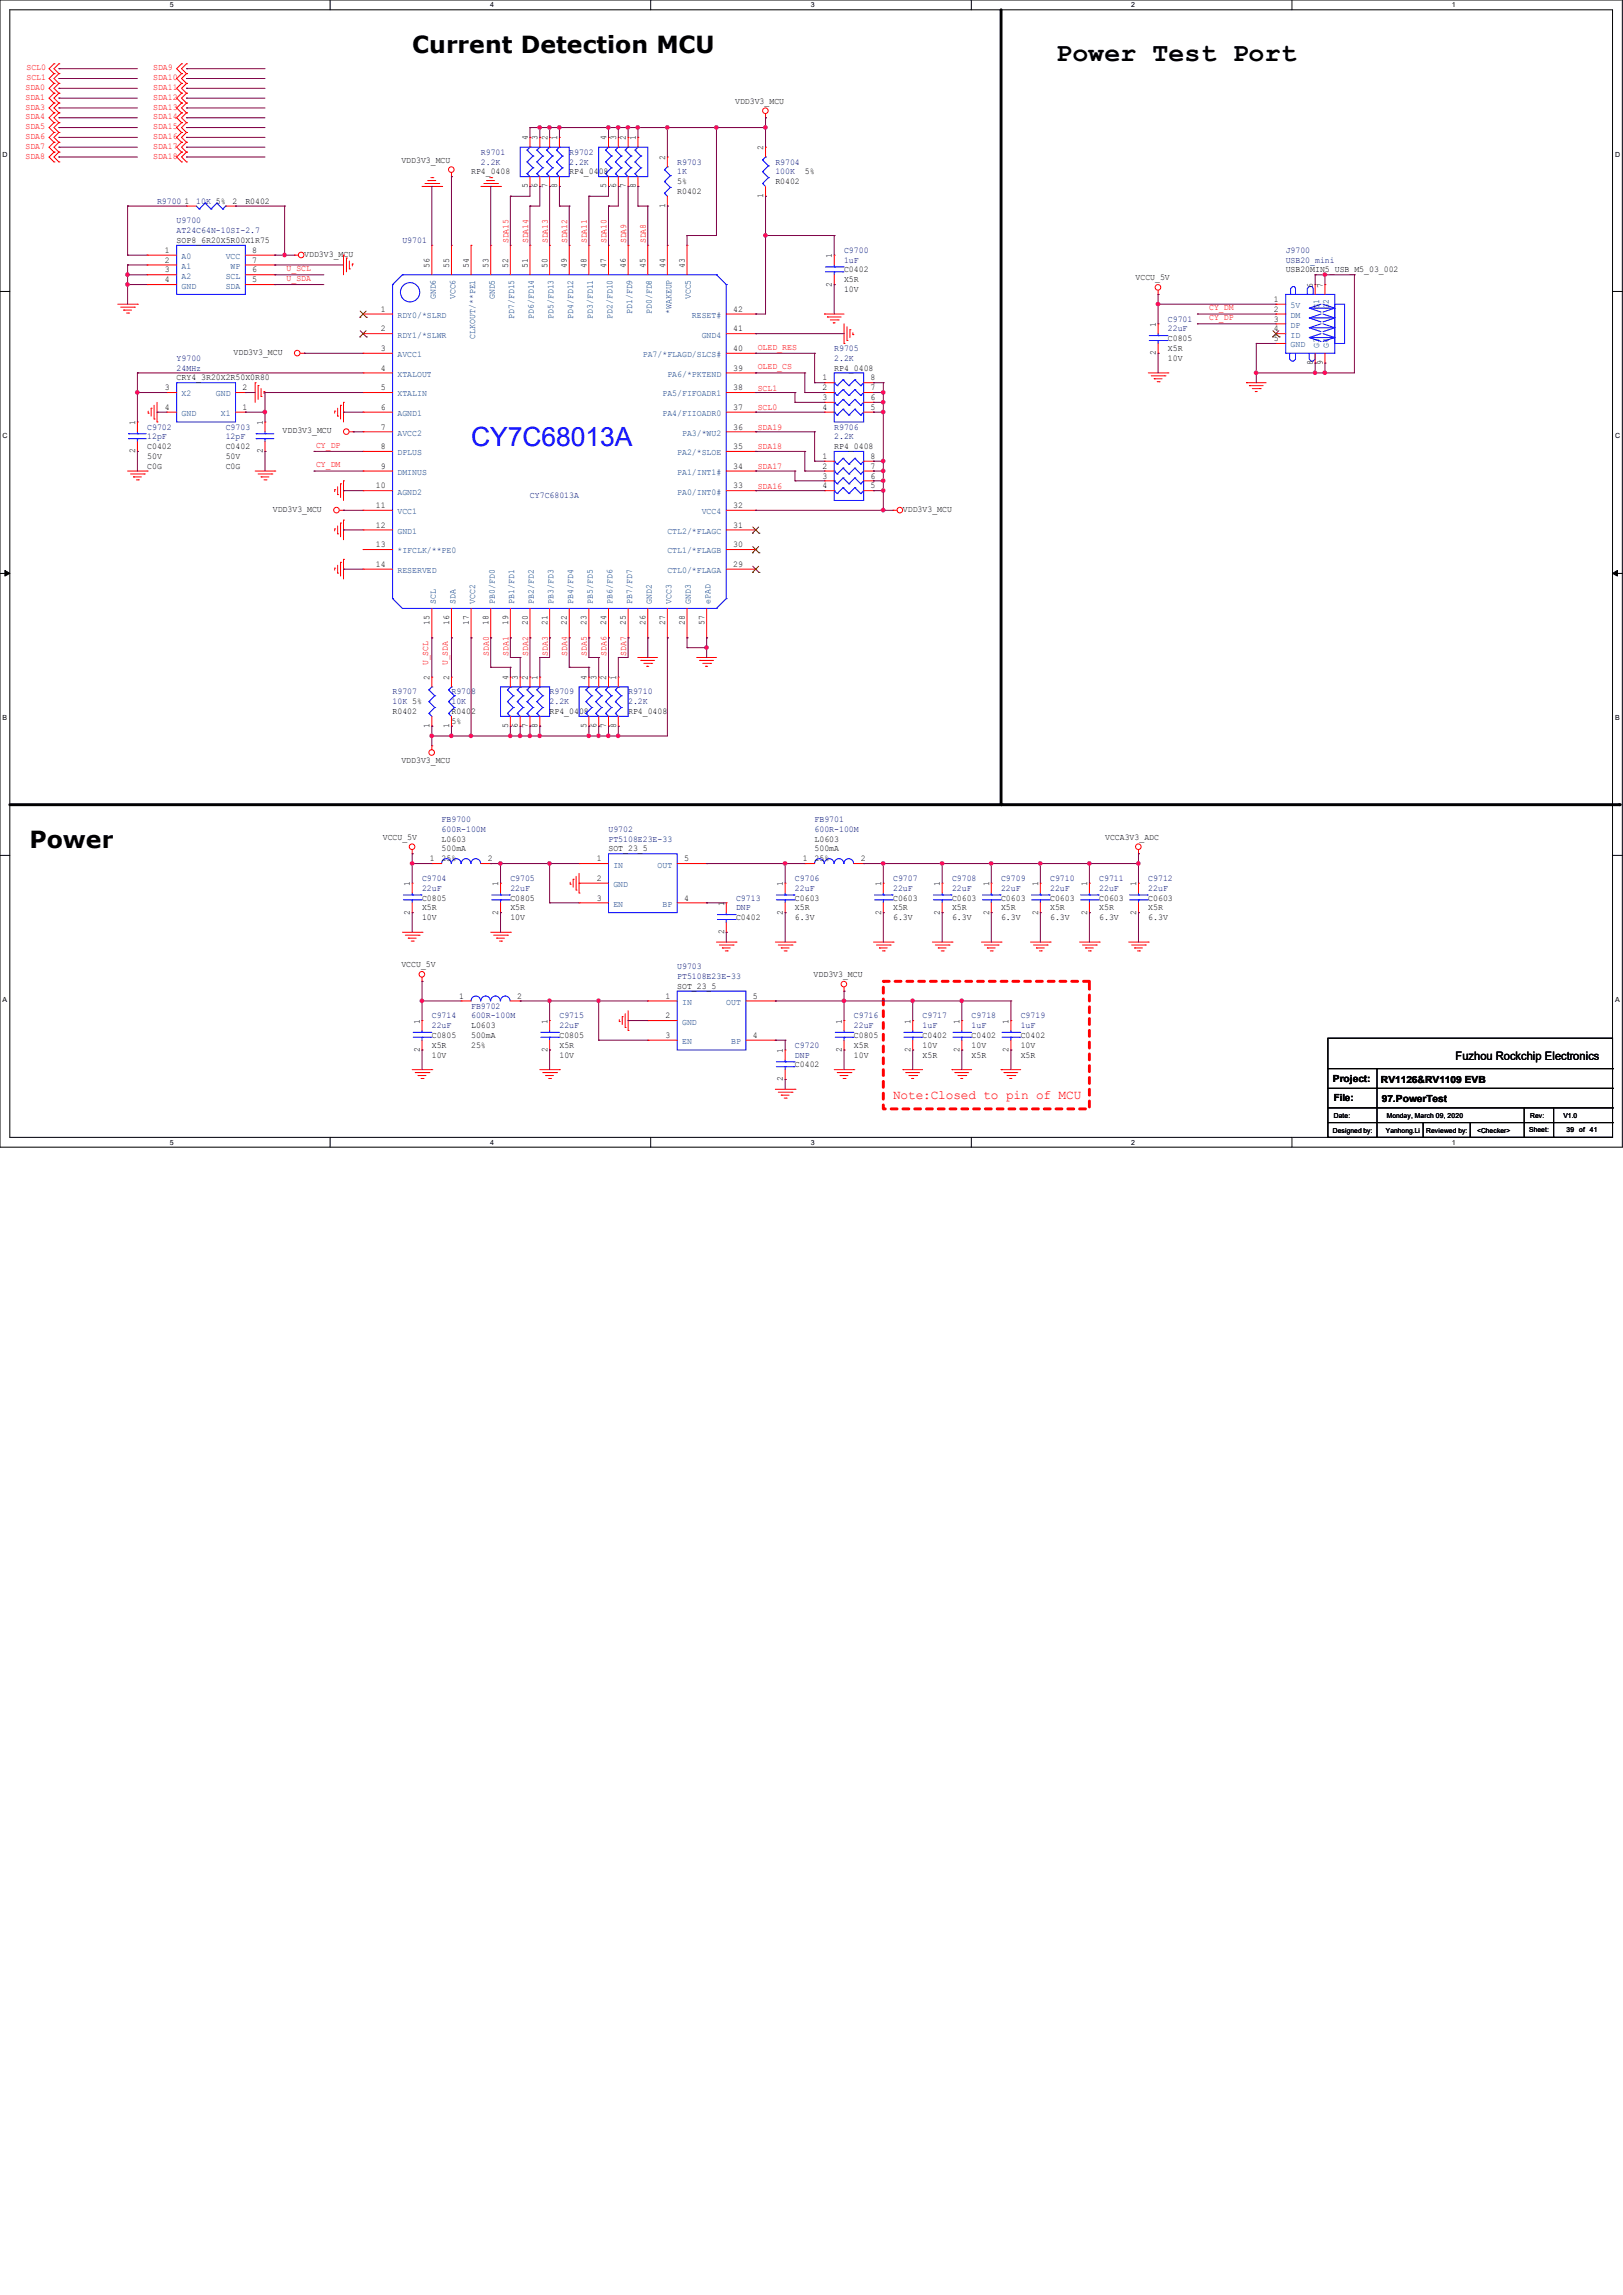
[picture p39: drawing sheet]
<svg xmlns="http://www.w3.org/2000/svg" width="210mm" height="297mm" viewBox="0 0 210 297" stroke-linecap="round" stroke-linejoin="round" font-family="sans-serif">
<defs><g id="words">
<text font-size="3.4" x="136.7" y="7.9">Power Test Port</text>
<text font-size="3.4" fill="#00f" x="61" y="57.7">CY7C68013A</text>
<g font-size="3">
<text x="53.3" y="6.9">Current Detection MCU</text>
<text x="3.8" y="109.7">Power</text>
</g>
<text font-size="1.7" fill="#f00" x="115.6" y="142.3">Note:Closed to pin of MCU</text>
<text font-size="1.5" x="188.3" y="137.2">Fuzhou Rockchip Electronics</text>
<g font-size="1.3">
<text x="172.5" y="140">Project:</text>
<text x="172.6" y="142.5">File:</text>
<text x="178.7" y="140.1">RV1126&amp;RV1109 EVB</text>
<text x="178.8" y="142.7">97.PowerTest</text>
</g>
<g font-size="1.1" fill="#f00">
<text x="3.3" y="11.6">SDA0</text>
<text x="3.4" y="9.1">SCL0</text>
<text x="3.4" y="10.4">SCL1</text>
<text x="19.8" y="9.1">SDA9</text>
<text x="19.8" y="10.4">SDA10</text>
<text x="19.8" y="11.6">SDA11</text>
<text x="3.3" y="12.9">SDA1</text>
<text x="3.3" y="14.2">SDA3</text>
<text x="3.3" y="15.5">SDA4</text>
<text x="3.3" y="16.7">SDA5</text>
<text x="3.3" y="18">SDA6</text>
<text x="19.8" y="12.9">SDA12</text>
<text x="19.8" y="14.2">SDA13</text>
<text x="19.8" y="15.5">SDA14</text>
<text x="19.8" y="16.7">SDA15</text>
<text x="19.8" y="18">SDA16</text>
<text x="3.3" y="20.5">SDA8</text>
<text x="3.3" y="19.3">SDA7</text>
<text x="19.8" y="19.3">SDA17</text>
<text x="19.8" y="20.5">SDA18</text>
<text x="37.1" y="35.1">U_SCL</text>
<text x="65.8" y="31.5" transform="rotate(-90 65.8 31.5)">SDA15</text>
<text x="68.3" y="31.5" transform="rotate(-90 68.3 31.5)">SDA14</text>
<text x="70.9" y="31.5" transform="rotate(-90 70.9 31.5)">SDA13</text>
<text x="73.4" y="31.5" transform="rotate(-90 73.4 31.5)">SDA12</text>
<text x="75.9" y="31.5" transform="rotate(-90 75.9 31.5)">SDA11</text>
<text x="78.5" y="31.5" transform="rotate(-90 78.5 31.5)">SDA10</text>
<text x="81" y="31.5" transform="rotate(-90 81 31.5)">SDA9</text>
<text x="83.6" y="31.5" transform="rotate(-90 83.6 31.5)">SDA8</text>
<text x="37.1" y="36.4">U_SDA</text>
<text x="156.5" y="40.2">CY_DM</text>
<text x="156.5" y="41.4">CY_DP</text>
<text x="98" y="45.3">OLED_RES</text>
<text x="98" y="47.8">OLED_CS</text>
<text x="98" y="50.5">SCL1</text>
<text x="98" y="53.1">SCL0</text>
<text x="40.9" y="58">CY_DP</text>
<text x="98" y="58.2">SDA18</text>
<text x="98" y="55.6">SDA19</text>
<text x="40.9" y="60.5">CY_DM</text>
<text x="98" y="60.7">SDA17</text>
<text x="98" y="63.2">SDA16</text>
<text x="55.4" y="86.1" transform="rotate(-90 55.4 86.1)">U_SCL</text>
<text x="58" y="86.1" transform="rotate(-90 58 86.1)">U_SDA</text>
<text x="63.2" y="84.8" transform="rotate(-90 63.2 84.8)">SDA0</text>
<text x="65.8" y="84.8" transform="rotate(-90 65.8 84.8)">SDA1</text>
<text x="68.3" y="84.8" transform="rotate(-90 68.3 84.8)">SDA2</text>
<text x="70.9" y="84.8" transform="rotate(-90 70.9 84.8)">SDA3</text>
<text x="73.4" y="84.8" transform="rotate(-90 73.4 84.8)">SDA4</text>
<text x="75.9" y="84.8" transform="rotate(-90 75.9 84.8)">SDA5</text>
<text x="78.5" y="84.8" transform="rotate(-90 78.5 84.8)">SDA6</text>
<text x="81" y="84.8" transform="rotate(-90 81 84.8)">SDA7</text>
</g>
<g font-size="1.1">
<text x="95.1" y="13.4">VDD3V3_MCU</text>
<text x="51.9" y="21">VDD3V3_MCU</text>
<text x="61" y="22.6">RP4_0408</text>
<text x="68.3" y="18.2" transform="rotate(-90 68.3 18.2)">4</text>
<text x="69.6" y="18.2" transform="rotate(-90 69.6 18.2)">3</text>
<text x="70.8" y="18.2" transform="rotate(-90 70.8 18.2)">2</text>
<text x="72.1" y="18.2" transform="rotate(-90 72.1 18.2)">1</text>
<text x="73.7" y="22.6">RP4_0408</text>
<text x="78.4" y="18.2" transform="rotate(-90 78.4 18.2)">4</text>
<text x="79.7" y="18.2" transform="rotate(-90 79.7 18.2)">3</text>
<text x="81" y="18.2" transform="rotate(-90 81 18.2)">2</text>
<text x="82.3" y="18.2" transform="rotate(-90 82.3 18.2)">1</text>
<text x="86.1" y="20.7" transform="rotate(-90 86.1 20.7)">2</text>
<text x="87.6" y="23.8">5%</text>
<text x="98.8" y="19.4" transform="rotate(-90 98.8 19.4)">2</text>
<text x="100.3" y="23.8">R0402</text>
<text x="104.1" y="22.6">5%</text>
<text x="23.9" y="26.4">1</text>
<text x="30.1" y="26.4">2</text>
<text x="31.7" y="26.4">R0402</text>
<text x="68.3" y="24.4" transform="rotate(-90 68.3 24.4)">5</text>
<text x="69.6" y="24.4" transform="rotate(-90 69.6 24.4)">6</text>
<text x="70.8" y="24.4" transform="rotate(-90 70.8 24.4)">7</text>
<text x="72.1" y="24.4" transform="rotate(-90 72.1 24.4)">8</text>
<text x="78.4" y="24.4" transform="rotate(-90 78.4 24.4)">5</text>
<text x="79.7" y="24.4" transform="rotate(-90 79.7 24.4)">6</text>
<text x="81" y="24.4" transform="rotate(-90 81 24.4)">7</text>
<text x="82.3" y="24.4" transform="rotate(-90 82.3 24.4)">8</text>
<text x="86.1" y="26.9" transform="rotate(-90 86.1 26.9)">1</text>
<text x="87.6" y="25.1">R0402</text>
<text x="98.8" y="25.7" transform="rotate(-90 98.8 25.7)">1</text>
<text x="21.3" y="32.7">1</text>
<text x="21.3" y="34">2</text>
<text x="21.3" y="35.3">3</text>
<text x="22.9" y="31.5">SOP8_6R20X5R00X1R75</text>
<text x="32.6" y="35.3">6</text>
<text x="32.6" y="34">7</text>
<text x="32.6" y="32.7">8</text>
<text x="39.4" y="33.2">VDD3V3_MCU</text>
<text x="55.6" y="34.7" transform="rotate(-90 55.6 34.7)">56</text>
<text x="58.1" y="34.7" transform="rotate(-90 58.1 34.7)">55</text>
<text x="60.7" y="34.7" transform="rotate(-90 60.7 34.7)">54</text>
<text x="63.2" y="34.7" transform="rotate(-90 63.2 34.7)">53</text>
<text x="65.7" y="34.7" transform="rotate(-90 65.7 34.7)">52</text>
<text x="68.3" y="34.7" transform="rotate(-90 68.3 34.7)">51</text>
<text x="70.8" y="34.7" transform="rotate(-90 70.8 34.7)">50</text>
<text x="73.4" y="34.7" transform="rotate(-90 73.4 34.7)">49</text>
<text x="75.9" y="34.7" transform="rotate(-90 75.9 34.7)">48</text>
<text x="78.4" y="34.7" transform="rotate(-90 78.4 34.7)">47</text>
<text x="81" y="34.7" transform="rotate(-90 81 34.7)">46</text>
<text x="83.5" y="34.7" transform="rotate(-90 83.5 34.7)">45</text>
<text x="86.1" y="34.7" transform="rotate(-90 86.1 34.7)">44</text>
<text x="88.6" y="34.7" transform="rotate(-90 88.6 34.7)">43</text>
<text x="107.7" y="33.4" transform="rotate(-90 107.7 33.4)">1</text>
<text x="109.2" y="35.3">C0402</text>
<text x="166.4" y="35.3">USB20MIN5_USB_M5_03_002</text>
<text x="21.3" y="36.5">4</text>
<text x="32.6" y="36.5">5</text>
<text x="49.3" y="40.3">1</text>
<text x="94.9" y="40.3">42</text>
<text x="107.7" y="37.1" transform="rotate(-90 107.7 37.1)">2</text>
<text x="109.2" y="36.5">X5R</text>
<text x="109.2" y="37.8">10V</text>
<text x="146.9" y="36.3">VCCU_5V</text>
<text x="164.8" y="39.1">1</text>
<text x="164.8" y="40.3">2</text>
<text x="164.8" y="41.6">3</text>
<text x="169.9" y="37.2" transform="rotate(-90 169.9 37.2)">6</text>
<text x="171.2" y="37.2" transform="rotate(-90 171.2 37.2)">7</text>
<text x="30.2" y="45.9">VDD3V3_MCU</text>
<text x="49.3" y="42.9">2</text>
<text x="49.3" y="45.4">3</text>
<text x="49.3" y="48">4</text>
<text x="94.9" y="48">39</text>
<text x="94.9" y="45.4">40</text>
<text x="94.9" y="42.9">41</text>
<text x="107.9" y="48">RP4_0408</text>
<text x="149.6" y="46" transform="rotate(-90 149.6 46)">2</text>
<text x="149.6" y="42.3" transform="rotate(-90 149.6 42.3)">1</text>
<text x="151.1" y="44.2">C0805</text>
<text x="151.1" y="45.4">X5R</text>
<text x="151.1" y="46.7">10V</text>
<text x="164.8" y="42.9">4</text>
<text x="164.8" y="44.2">5</text>
<text x="169.9" y="47.2" transform="rotate(-90 169.9 47.2)">8</text>
<text x="171.2" y="47.2" transform="rotate(-90 171.2 47.2)">9</text>
<text x="21.3" y="50.5">3</text>
<text x="21.3" y="53">4</text>
<text x="22.9" y="49.2">CRY4_3R20X2R50X0R80</text>
<text x="31.4" y="53">1</text>
<text x="31.4" y="50.5">2</text>
<text x="49.3" y="50.5">5</text>
<text x="49.3" y="53">6</text>
<text x="94.9" y="53">37</text>
<text x="94.9" y="50.5">38</text>
<text x="106.4" y="49.2">1</text>
<text x="106.4" y="50.5">2</text>
<text x="106.4" y="51.8">3</text>
<text x="106.4" y="53">4</text>
<text x="112.6" y="53">5</text>
<text x="112.6" y="51.8">6</text>
<text x="112.6" y="50.5">7</text>
<text x="112.6" y="49.2">8</text>
<text x="17.5" y="58.7" transform="rotate(-90 17.5 58.7)">2</text>
<text x="17.5" y="55" transform="rotate(-90 17.5 55)">1</text>
<text x="19" y="58.1">C0402</text>
<text x="19" y="59.4">50V</text>
<text x="29.2" y="58.1">C0402</text>
<text x="29.2" y="59.4">50V</text>
<text x="34" y="58.7" transform="rotate(-90 34 58.7)">2</text>
<text x="34" y="55" transform="rotate(-90 34 55)">1</text>
<text x="36.6" y="56.1">VDD3V3_MCU</text>
<text x="49.3" y="55.6">7</text>
<text x="49.3" y="58.1">8</text>
<text x="94.9" y="58.1">35</text>
<text x="94.9" y="55.6">36</text>
<text x="106.4" y="59.4">1</text>
<text x="107.9" y="58.1">RP4_0408</text>
<text x="112.6" y="59.4">8</text>
<text x="19" y="60.7">C0G</text>
<text x="29.2" y="60.7">C0G</text>
<text x="48.6" y="63.2">10</text>
<text x="48.6" y="65.7">11</text>
<text x="49.3" y="60.7">9</text>
<text x="94.9" y="65.7">32</text>
<text x="94.9" y="63.2">33</text>
<text x="94.9" y="60.7">34</text>
<text x="106.4" y="60.7">2</text>
<text x="106.4" y="61.9">3</text>
<text x="106.4" y="63.2">4</text>
<text x="112.6" y="63.2">5</text>
<text x="112.6" y="61.9">6</text>
<text x="112.6" y="60.7">7</text>
<text x="35.3" y="66.3">VDD3V3_MCU</text>
<text x="48.6" y="68.3">12</text>
<text x="48.6" y="70.8">13</text>
<text x="94.9" y="70.8">30</text>
<text x="94.9" y="68.3">31</text>
<text x="116.8" y="66.3">VDD3V3_MCU</text>
<text x="48.6" y="73.4">14</text>
<text x="94.9" y="73.4">29</text>
<text x="55.6" y="80.9" transform="rotate(-90 55.6 80.9)">15</text>
<text x="58.1" y="80.9" transform="rotate(-90 58.1 80.9)">16</text>
<text x="60.7" y="80.9" transform="rotate(-90 60.7 80.9)">17</text>
<text x="63.2" y="80.9" transform="rotate(-90 63.2 80.9)">18</text>
<text x="65.7" y="80.9" transform="rotate(-90 65.7 80.9)">19</text>
<text x="68.3" y="80.9" transform="rotate(-90 68.3 80.9)">20</text>
<text x="70.8" y="80.9" transform="rotate(-90 70.8 80.9)">21</text>
<text x="73.4" y="80.9" transform="rotate(-90 73.4 80.9)">22</text>
<text x="75.9" y="80.9" transform="rotate(-90 75.9 80.9)">23</text>
<text x="78.4" y="80.9" transform="rotate(-90 78.4 80.9)">24</text>
<text x="81" y="80.9" transform="rotate(-90 81 80.9)">25</text>
<text x="83.5" y="80.9" transform="rotate(-90 83.5 80.9)">26</text>
<text x="86.1" y="80.9" transform="rotate(-90 86.1 80.9)">27</text>
<text x="88.6" y="80.9" transform="rotate(-90 88.6 80.9)">28</text>
<text x="91.1" y="80.9" transform="rotate(-90 91.1 80.9)">57</text>
<text x="55.6" y="88" transform="rotate(-90 55.6 88)">2</text>
<text x="58.1" y="88" transform="rotate(-90 58.1 88)">2</text>
<text x="65.7" y="88" transform="rotate(-90 65.7 88)">4</text>
<text x="67" y="88" transform="rotate(-90 67 88)">3</text>
<text x="68.3" y="88" transform="rotate(-90 68.3 88)">2</text>
<text x="69.6" y="88" transform="rotate(-90 69.6 88)">1</text>
<text x="75.9" y="88" transform="rotate(-90 75.9 88)">4</text>
<text x="77.2" y="88" transform="rotate(-90 77.2 88)">3</text>
<text x="78.4" y="88" transform="rotate(-90 78.4 88)">2</text>
<text x="79.7" y="88" transform="rotate(-90 79.7 88)">1</text>
<text x="50.8" y="92.4">R0402</text>
<text x="55.6" y="94.2" transform="rotate(-90 55.6 94.2)">1</text>
<text x="58.1" y="94.2" transform="rotate(-90 58.1 94.2)">1</text>
<text x="58.4" y="92.4">R0402</text>
<text x="58.4" y="93.7">5%</text>
<text x="65.7" y="94.2" transform="rotate(-90 65.7 94.2)">5</text>
<text x="67" y="94.2" transform="rotate(-90 67 94.2)">6</text>
<text x="68.3" y="94.2" transform="rotate(-90 68.3 94.2)">7</text>
<text x="69.6" y="94.2" transform="rotate(-90 69.6 94.2)">8</text>
<text x="71.1" y="92.4">RP4_0408</text>
<text x="75.9" y="94.2" transform="rotate(-90 75.9 94.2)">5</text>
<text x="77.2" y="94.2" transform="rotate(-90 77.2 94.2)">6</text>
<text x="78.4" y="94.2" transform="rotate(-90 78.4 94.2)">7</text>
<text x="79.7" y="94.2" transform="rotate(-90 79.7 94.2)">8</text>
<text x="81.3" y="92.4">RP4_0408</text>
<text x="51.9" y="98.8">VDD3V3_MCU</text>
<text x="49.5" y="108.7">VCCU_5V</text>
<text x="55.6" y="111.5">1</text>
<text x="57.1" y="108.9">L0603</text>
<text x="57.1" y="110.2">500mA</text>
<text x="57.1" y="111.5">25%</text>
<text x="63.1" y="111.5">2</text>
<text x="77.2" y="111.5">1</text>
<text x="78.7" y="110.2">SOT_23_5</text>
<text x="88.5" y="111.5">5</text>
<text x="103.9" y="111.5">1</text>
<text x="105.4" y="108.9">L0603</text>
<text x="105.4" y="110.2">500mA</text>
<text x="105.4" y="111.5">25%</text>
<text x="111.4" y="111.5">2</text>
<text x="143" y="108.7">VCCA3V3_ADC</text>
<text x="53" y="118.4" transform="rotate(-90 53 118.4)">2</text>
<text x="53" y="114.7" transform="rotate(-90 53 114.7)">1</text>
<text x="54.6" y="116.5">C0805</text>
<text x="54.6" y="117.8">X5R</text>
<text x="54.6" y="119.1">10V</text>
<text x="64.5" y="118.4" transform="rotate(-90 64.5 118.4)">2</text>
<text x="64.5" y="114.7" transform="rotate(-90 64.5 114.7)">1</text>
<text x="66" y="116.5">C0805</text>
<text x="66" y="117.8">X5R</text>
<text x="66" y="119.1">10V</text>
<text x="77.2" y="114">2</text>
<text x="77.2" y="116.5">3</text>
<text x="88.5" y="116.5">4</text>
<text x="93.7" y="117.2" transform="rotate(-90 93.7 117.2)">1</text>
<text x="95.2" y="119.1">C0402</text>
<text x="101.3" y="118.4" transform="rotate(-90 101.3 118.4)">2</text>
<text x="101.3" y="114.7" transform="rotate(-90 101.3 114.7)">1</text>
<text x="102.9" y="116.5">C0603</text>
<text x="102.9" y="117.8">X5R</text>
<text x="102.9" y="119.1">6.3V</text>
<text x="114" y="118.4" transform="rotate(-90 114 118.4)">2</text>
<text x="114" y="114.7" transform="rotate(-90 114 114.7)">1</text>
<text x="115.6" y="116.5">C0603</text>
<text x="115.6" y="117.8">X5R</text>
<text x="115.6" y="119.1">6.3V</text>
<text x="121.6" y="118.4" transform="rotate(-90 121.6 118.4)">2</text>
<text x="121.6" y="114.7" transform="rotate(-90 121.6 114.7)">1</text>
<text x="123.2" y="116.5">C0603</text>
<text x="123.2" y="117.8">X5R</text>
<text x="123.2" y="119.1">6.3V</text>
<text x="128" y="118.4" transform="rotate(-90 128 118.4)">2</text>
<text x="128" y="114.7" transform="rotate(-90 128 114.7)">1</text>
<text x="129.5" y="116.5">C0603</text>
<text x="129.5" y="117.8">X5R</text>
<text x="129.5" y="119.1">6.3V</text>
<text x="134.3" y="118.4" transform="rotate(-90 134.3 118.4)">2</text>
<text x="134.3" y="114.7" transform="rotate(-90 134.3 114.7)">1</text>
<text x="135.9" y="116.5">C0603</text>
<text x="135.9" y="117.8">X5R</text>
<text x="135.9" y="119.1">6.3V</text>
<text x="140.7" y="118.4" transform="rotate(-90 140.7 118.4)">2</text>
<text x="140.7" y="114.7" transform="rotate(-90 140.7 114.7)">1</text>
<text x="142.2" y="116.5">C0603</text>
<text x="142.2" y="117.8">X5R</text>
<text x="142.2" y="119.1">6.3V</text>
<text x="147" y="118.4" transform="rotate(-90 147 118.4)">2</text>
<text x="147" y="114.7" transform="rotate(-90 147 114.7)">1</text>
<text x="148.6" y="116.5">C0603</text>
<text x="148.6" y="117.8">X5R</text>
<text x="148.6" y="119.1">6.3V</text>
<text x="51.9" y="125.2">VCCU_5V</text>
<text x="93.7" y="120.9" transform="rotate(-90 93.7 120.9)">2</text>
<text x="59.4" y="129.2">1</text>
<text x="66.9" y="129.2">2</text>
<text x="86.1" y="129.2">1</text>
<text x="86.1" y="131.8">2</text>
<text x="87.6" y="128">SOT_23_5</text>
<text x="97.4" y="129.2">5</text>
<text x="105.3" y="126.5">VDD3V3_MCU</text>
<text x="54.3" y="136.1" transform="rotate(-90 54.3 136.1)">2</text>
<text x="54.3" y="132.5" transform="rotate(-90 54.3 132.5)">1</text>
<text x="55.9" y="134.3">C0805</text>
<text x="55.9" y="135.6">X5R</text>
<text x="55.9" y="136.9">10V</text>
<text x="61" y="133.1">L0603</text>
<text x="61" y="134.3">500mA</text>
<text x="61" y="135.6">25%</text>
<text x="70.8" y="136.1" transform="rotate(-90 70.8 136.1)">2</text>
<text x="70.8" y="132.5" transform="rotate(-90 70.8 132.5)">1</text>
<text x="72.4" y="134.3">C0805</text>
<text x="72.4" y="135.6">X5R</text>
<text x="72.4" y="136.9">10V</text>
<text x="86.1" y="134.3">3</text>
<text x="97.4" y="134.3">4</text>
<text x="101.3" y="136.3" transform="rotate(-90 101.3 136.3)">1</text>
<text x="108.9" y="136.1" transform="rotate(-90 108.9 136.1)">2</text>
<text x="108.9" y="132.5" transform="rotate(-90 108.9 132.5)">1</text>
<text x="110.5" y="134.3">C0805</text>
<text x="110.5" y="135.6">X5R</text>
<text x="110.5" y="136.9">10V</text>
<text x="117.8" y="136.1" transform="rotate(-90 117.8 136.1)">2</text>
<text x="117.8" y="132.5" transform="rotate(-90 117.8 132.5)">1</text>
<text x="119.4" y="134.3">C0402</text>
<text x="119.4" y="136.9">X5R</text>
<text x="119.4" y="135.6">10V</text>
<text x="124.2" y="136.1" transform="rotate(-90 124.2 136.1)">2</text>
<text x="124.2" y="132.5" transform="rotate(-90 124.2 132.5)">1</text>
<text x="125.7" y="134.3">C0402</text>
<text x="125.7" y="136.9">X5R</text>
<text x="125.7" y="135.6">10V</text>
<text x="130.5" y="136.1" transform="rotate(-90 130.5 136.1)">2</text>
<text x="130.5" y="132.5" transform="rotate(-90 130.5 132.5)">1</text>
<text x="132.1" y="134.3">C0402</text>
<text x="132.1" y="136.9">X5R</text>
<text x="132.1" y="135.6">10V</text>
<text x="101.3" y="140" transform="rotate(-90 101.3 140)">2</text>
<text x="102.9" y="138.1">C0402</text>
</g>
<g font-size="1.1" fill="#000080">
<text x="62.2" y="20">R9701</text>
<text x="62.2" y="21.3">2.2K</text>
<text x="73.7" y="20">R9702</text>
<text x="73.7" y="21.3">2.2K</text>
<text x="87.6" y="21.3">R9703</text>
<text x="87.6" y="22.6">1K</text>
<text x="100.3" y="21.3">R9704</text>
<text x="100.3" y="22.6">100K</text>
<text x="20.3" y="26.4">R9700</text>
<text x="22.9" y="28.9">U9700</text>
<text x="25.4" y="26.4">10K 5%</text>
<text x="22.9" y="30.2">AT24C64N-10SI-2.7</text>
<text x="52.1" y="31.5">U9701</text>
<text x="109.2" y="32.7">C9700</text>
<text x="109.2" y="34">1uF</text>
<text x="166.4" y="32.7">J9700</text>
<text x="166.4" y="34">USB20_mini</text>
<text x="151.1" y="41.6">C9701</text>
<text x="22.9" y="46.7">Y9700</text>
<text x="22.9" y="48">24MHz</text>
<text x="107.9" y="45.4">R9705</text>
<text x="107.9" y="46.7">2.2K</text>
<text x="151.1" y="42.9">22uF</text>
<text x="19" y="55.6">C9702</text>
<text x="19" y="56.9">12pF</text>
<text x="29.2" y="55.6">C9703</text>
<text x="29.2" y="56.9">12pF</text>
<text x="107.9" y="55.6">R9706</text>
<text x="107.9" y="56.9">2.2K</text>
<text x="68.6" y="64.5">CY7C68013A</text>
<text x="50.8" y="89.9">R9707</text>
<text x="58.4" y="89.9">R9708</text>
<text x="71.1" y="89.9">R9709</text>
<text x="81.3" y="89.9">R9710</text>
<text x="50.8" y="91.1">10K 5%</text>
<text x="58.4" y="91.1">10K</text>
<text x="71.1" y="91.1">2.2K</text>
<text x="81.3" y="91.1">2.2K</text>
<text x="57.1" y="106.4">FB9700</text>
<text x="57.1" y="107.7">600R-100M</text>
<text x="78.7" y="107.7">U9702</text>
<text x="105.4" y="106.4">FB9701</text>
<text x="105.4" y="107.7">600R-100M</text>
<text x="78.7" y="108.9">PT5108E23E-33</text>
<text x="54.6" y="114">C9704</text>
<text x="54.6" y="115.3">22uF</text>
<text x="66" y="114">C9705</text>
<text x="66" y="115.3">22uF</text>
<text x="95.2" y="116.5">C9713</text>
<text x="95.2" y="117.8">DNP</text>
<text x="102.9" y="114">C9706</text>
<text x="102.9" y="115.3">22uF</text>
<text x="115.6" y="114">C9707</text>
<text x="115.6" y="115.3">22uF</text>
<text x="123.2" y="114">C9708</text>
<text x="123.2" y="115.3">22uF</text>
<text x="129.5" y="114">C9709</text>
<text x="129.5" y="115.3">22uF</text>
<text x="135.9" y="114">C9710</text>
<text x="135.9" y="115.3">22uF</text>
<text x="142.2" y="114">C9711</text>
<text x="142.2" y="115.3">22uF</text>
<text x="148.6" y="114">C9712</text>
<text x="148.6" y="115.3">22uF</text>
<text x="87.6" y="125.4">U9703</text>
<text x="55.9" y="131.8">C9714</text>
<text x="61" y="130.5">FB9702</text>
<text x="61" y="131.8">600R-100M</text>
<text x="72.4" y="131.8">C9715</text>
<text x="87.6" y="126.7">PT5108E23E-33</text>
<text x="110.5" y="131.8">C9716</text>
<text x="119.4" y="131.8">C9717</text>
<text x="125.7" y="131.8">C9718</text>
<text x="132.1" y="131.8">C9719</text>
<text x="55.9" y="133.1">22uF</text>
<text x="72.4" y="133.1">22uF</text>
<text x="102.9" y="135.6">C9720</text>
<text x="102.9" y="136.9">DNP</text>
<text x="110.5" y="133.1">22uF</text>
<text x="119.4" y="133.1">1uF</text>
<text x="125.7" y="133.1">1uF</text>
<text x="132.1" y="133.1">1uF</text>
</g>
<g font-size="1.1" fill="#004080">
<text x="23.5" y="33.5">A0</text>
<text x="23.5" y="34.8">A1</text>
<text x="29.2" y="33.5">VCC</text>
<text x="29.8" y="34.8">WP</text>
<text x="23.5" y="36.1">A2</text>
<text x="23.5" y="37.3">GND</text>
<text x="29.2" y="37.3">SDA</text>
<text x="29.2" y="36.1">SCL</text>
<text x="51.4" y="41.1">RDY0/*SLRD</text>
<text x="56.4" y="38.7" transform="rotate(-90 56.4 38.7)">GND6</text>
<text x="58.9" y="38.7" transform="rotate(-90 58.9 38.7)">VCC6</text>
<text x="64" y="38.7" transform="rotate(-90 64 38.7)">GND5</text>
<text x="66.5" y="41.3" transform="rotate(-90 66.5 41.3)">PD7/FD15</text>
<text x="69.1" y="41.3" transform="rotate(-90 69.1 41.3)">PD6/FD14</text>
<text x="71.6" y="41.3" transform="rotate(-90 71.6 41.3)">PD5/FD13</text>
<text x="74.2" y="41.3" transform="rotate(-90 74.2 41.3)">PD4/FD12</text>
<text x="76.7" y="41.3" transform="rotate(-90 76.7 41.3)">PD3/FD11</text>
<text x="79.3" y="41.3" transform="rotate(-90 79.3 41.3)">PD2/FD10</text>
<text x="81.8" y="40.6" transform="rotate(-90 81.8 40.6)">PD1/FD9</text>
<text x="84.3" y="40.6" transform="rotate(-90 84.3 40.6)">PD0/FD8</text>
<text x="86.9" y="40.6" transform="rotate(-90 86.9 40.6)">*WAKEUP</text>
<text x="89.4" y="38.7" transform="rotate(-90 89.4 38.7)">VCC5</text>
<text x="89.5" y="41.1">RESET#</text>
<text x="167" y="39.9">5V</text>
<text x="167" y="41.1">DM</text>
<text x="170.7" y="40" transform="rotate(-90 170.7 40)">G1</text>
<text x="172" y="40" transform="rotate(-90 172 40)">G2</text>
<text x="51.4" y="43.7">RDY1/*SLWR</text>
<text x="51.4" y="46.2">AVCC1</text>
<text x="61.5" y="43.8" transform="rotate(-90 61.5 43.8)">CLKOUT/**PE1</text>
<text x="83.2" y="46.2">PA7/*FLAGD/SLCS#</text>
<text x="90.8" y="43.7">GND4</text>
<text x="167" y="42.4">DP</text>
<text x="167" y="43.7">ID</text>
<text x="167" y="45">GND</text>
<text x="170.7" y="45.1" transform="rotate(-90 170.7 45.1)">G3</text>
<text x="172" y="45.1" transform="rotate(-90 172 45.1)">G4</text>
<text x="23.5" y="51.3">X2</text>
<text x="23.5" y="53.8">GND</text>
<text x="27.9" y="51.3">GND</text>
<text x="28.6" y="53.8">X1</text>
<text x="51.4" y="48.8">XTALOUT</text>
<text x="51.4" y="51.3">XTALIN</text>
<text x="51.4" y="53.8">AGND1</text>
<text x="85.7" y="53.8">PA4/FIIOADR0</text>
<text x="85.7" y="51.3">PA5/FIFOADR1</text>
<text x="86.4" y="48.8">PA6/*PKTEND</text>
<text x="51.4" y="56.4">AVCC2</text>
<text x="51.4" y="58.9">DPLUS</text>
<text x="87.6" y="58.9">PA2/*SLOE</text>
<text x="88.3" y="56.4">PA3/*WU2</text>
<text x="51.4" y="61.5">DMINUS</text>
<text x="51.4" y="64">AGND2</text>
<text x="87.6" y="64">PA0/INT0#</text>
<text x="87.6" y="61.5">PA1/INT1#</text>
<text x="51.4" y="66.5">VCC1</text>
<text x="51.4" y="69.1">GND1</text>
<text x="51.4" y="71.6">*IFCLK/**PE0</text>
<text x="86.4" y="71.6">CTL1/*FLAGB</text>
<text x="86.4" y="69.1">CTL2/*FLAGC</text>
<text x="90.8" y="66.5">VCC4</text>
<text x="51.4" y="74.2">RESERVED</text>
<text x="86.4" y="74.2">CTL0/*FLAGA</text>
<text x="56.4" y="78.1" transform="rotate(-90 56.4 78.1)">SCL</text>
<text x="58.9" y="78.1" transform="rotate(-90 58.9 78.1)">SDA</text>
<text x="61.5" y="78.1" transform="rotate(-90 61.5 78.1)">VCC2</text>
<text x="64" y="78.1" transform="rotate(-90 64 78.1)">PB0/FD0</text>
<text x="66.5" y="78.1" transform="rotate(-90 66.5 78.1)">PB1/FD1</text>
<text x="69.1" y="78.1" transform="rotate(-90 69.1 78.1)">PB2/FD2</text>
<text x="71.6" y="78.1" transform="rotate(-90 71.6 78.1)">PB3/FD3</text>
<text x="74.2" y="78.1" transform="rotate(-90 74.2 78.1)">PB4/FD4</text>
<text x="76.7" y="78.1" transform="rotate(-90 76.7 78.1)">PB5/FD5</text>
<text x="79.3" y="78.1" transform="rotate(-90 79.3 78.1)">PB6/FD6</text>
<text x="81.8" y="78.1" transform="rotate(-90 81.8 78.1)">PB7/FD7</text>
<text x="84.3" y="78.1" transform="rotate(-90 84.3 78.1)">GND2</text>
<text x="86.9" y="78.1" transform="rotate(-90 86.9 78.1)">VCC3</text>
<text x="89.4" y="78.1" transform="rotate(-90 89.4 78.1)">GND3</text>
<text x="92" y="78.1" transform="rotate(-90 92 78.1)">ePAD</text>
<text x="79.4" y="112.3">IN</text>
<text x="85.1" y="112.3">OUT</text>
<text x="79.4" y="114.8">GND</text>
<text x="79.4" y="117.4">EN</text>
<text x="85.7" y="117.4">BP</text>
<text x="88.3" y="130.1">IN</text>
<text x="94" y="130.1">OUT</text>
<text x="88.3" y="132.6">GND</text>
<text x="88.3" y="135.1">EN</text>
<text x="94.6" y="135.1">BP</text>
</g>
<g font-size=".9">
<text x="22" y=".9">5</text>
<text x="63.4" y=".9">4</text>
<text x="104.9" y=".9">3</text>
<text x="146.4" y=".9">2</text>
<text x="187.9" y=".9">1</text>
<text x=".3" y="20.3">D</text>
<text x="209" y="20.3">D</text>
<text x=".3" y="56.7">C</text>
<text x="209" y="56.7">C</text>
<text x=".3" y="93.2">B</text>
<text x="209" y="93.2">B</text>
<text x=".3" y="129.7">A</text>
<text x="209" y="129.7">A</text>
<text x="22" y="148.1">5</text>
<text x="63.4" y="148.1">4</text>
<text x="104.9" y="148.1">3</text>
<text x="146.4" y="148.1">2</text>
<text x="172.5" y="146.6">Designed by:</text>
<text x="172.6" y="144.7">Date:</text>
<text x="179.3" y="146.6">Yanhong.Li</text>
<text x="179.5" y="144.7">Monday, March 09, 2020</text>
<text x="184.5" y="146.6">Reviewed by:</text>
<text x="187.9" y="148.1">1</text>
<text x="191.1" y="146.6">&lt;Checker&gt;</text>
<text x="197.9" y="146.5">Sheet:</text>
<text x="198" y="144.7">Rev:</text>
<text x="202.3" y="144.7">V1.0</text>
<text x="202.7" y="146.5">39</text>
<text x="204.3" y="146.5">of 41</text>
</g>
</g></defs>
<path d="M0 0h209.9v148.5h-209.9zM1.3 1.3h207.4v145.9h-207.4z" fill="none" stroke="#000" stroke-width=".13"/>
<g fill="#fff">
<path d="M22 .1h.5v1h-.5z"/>
<path d="M22 147.3h.5v1h-.5z"/>
</g>
<path d="M42.7 0v1.3M42.7 147.2v1.3" fill="none" stroke="#000" stroke-width=".13"/>
<g fill="#fff">
<path d="M63.4 .1h.5v1h-.5z"/>
<path d="M63.4 147.3h.5v1h-.5z"/>
</g>
<path d="M84.2 0v1.3M84.2 147.2v1.3" fill="none" stroke="#000" stroke-width=".13"/>
<g fill="#fff">
<path d="M104.9 .1h.5v1h-.5z"/>
<path d="M104.9 147.3h.5v1h-.5z"/>
</g>
<path d="M125.7 0v1.3M125.7 147.2v1.3" fill="none" stroke="#000" stroke-width=".13"/>
<g fill="#fff">
<path d="M146.4 .1h.5v1h-.5z"/>
<path d="M146.4 147.3h.5v1h-.5z"/>
</g>
<path d="M167.2 0v1.3M167.2 147.2v1.3" fill="none" stroke="#000" stroke-width=".13"/>
<g fill="#fff">
<path d="M187.9 .1h.5v1h-.5z"/>
<path d="M187.9 147.3h.5v1h-.5z"/>
<path d="M.3 19.5h.7v1h-.7z"/>
<path d="M209 19.5h.6v1h-.6z"/>
<path d="M.3 55.9h.7v1h-.7z"/>
<path d="M209 55.9h.6v1h-.6z"/>
</g>
<path d="M0 37.7h1.3M208.7 37.7h1.2" fill="none" stroke="#000" stroke-width=".13"/>
<g fill="#fff">
<path d="M.3 92.4h.6v1h-.6z"/>
<path d="M209 92.4h.6v1h-.6z"/>
</g>
<path d="M0 74.2h1.3M208.7 74.2h1.2" fill="none" stroke="#000" stroke-width=".13"/>
<path d="M.6 73.8l.7 .4-.7 .3zM208.7 74.2l.6-.4v.7z" fill="#000" stroke="#000" stroke-width=".13"/>
<g fill="#fff">
<path d="M.3 128.9h.6v1h-.6z"/>
<path d="M209 128.9h.5v1h-.5z"/>
</g>
<g fill="none" stroke="#000" stroke-width=".13">
<path d="M0 110.7h1.3M208.7 110.7h1.2M171.8 134.4h36.9v12.8h-36.9zM171.8 138.3h36.9M178.2 138.3v8.9M208.7 138.3h.1M171.8 140.8h36.9M171.8 143.4h36.9M171.8 145.3h36.9M178.2 147.2h.1M184.1 147.2h.1M184.1 145.3v1.9"/>
<path d="M190.2 147.2h.1M190.2 145.3v1.9M197.2 147.2h.1M197.2 143.4v3.8M201 147.2h.1M201 143.4v3.8M208.7 140.8h.1M208.7 143.4h.1M208.7 145.3h.1"/>
</g>
<path d="M129.5 1.3v102.8M1.3 104.1h208.2" fill="none" stroke="#000" stroke-width=".38"/>
<g fill="#000">
<circle cx="129.5" cy="104.1" r=".19"/>
<circle cx="209.6" cy="104.1" r=".19"/>
</g>
<path d="M114.3 127h26.7v16.5h-26.7z" fill="none" stroke="#f00" stroke-width=".38" stroke-dasharray=".8 .8"/>
<g fill="none" stroke="#f00" stroke-width=".13">
<path d="M7 12.1h.1M7 10.8h.1M7 13.3h.1M7 19.7h.1M7 9.5h.1M7 8.3h.1M7 14.6h.1M7 15.9h.1M7 17.1h.1M7 18.4h.1M7 10.8l-.7 .6 .7 .7M7 12.1l-.7 .6 .7 .6"/>
<path d="M7 19.7l-.7 .6 .7 .7M7 8.3l-.7 .6 .7 .6M7 9.5l-.7 .7 .7 .6M7 13.3l-.7 .7 .7 .6M7 14.6l-.7 .6 .7 .7M7 15.9l-.7 .6 .7 .6M7 17.1l-.7 .7 .7 .6M7 18.4l-.7 .6 .7 .7M7.6 12.1h.1M7.6 10.8h.1M7.6 13.3h.1M7.6 19.7h.1"/>
<path d="M7.6 9.5h.1M7.6 8.3h.1M7.6 14.6h.1M7.6 15.9h.1M7.6 17.1h.1M7.6 18.4h.1M7.6 10.8l-.6 .6 .6 .7M7.6 12.1l-.6 .6 .6 .6M7.6 19.7l-.6 .6 .6 .7M7.6 8.3l-.6 .6 .6 .6M7.6 9.5l-.6 .7 .6 .6M7.6 13.3l-.6 .7 .6 .6"/>
<path d="M7.6 14.6l-.6 .6 .6 .7M7.6 15.9l-.6 .6 .6 .6M7.6 17.1l-.6 .7 .6 .6M7.6 18.4l-.6 .6 .6 .7M23.5 9.5h.1M23.5 8.3h.1M23.5 10.8h.1M23.5 12.1h.1M23.5 13.3h.1M23.5 14.6h.1M23.5 15.9h.1M23.5 17.1h.1"/>
<path d="M23.5 18.4h.1M23.5 19.7h.1M23.5 8.3l-.6 .6 .6 .6M23.5 9.5l-.6 .7 .6 .6M23.5 10.8l-.6 .6 .6 .7M23.5 12.1l-.6 .6 .6 .6M23.5 13.3l-.6 .7 .6 .6M23.5 14.6l-.6 .6 .6 .7M23.5 15.9l-.6 .6 .6 .6M23.5 17.1l-.6 .7 .6 .6M23.5 18.4l-.6 .6 .6 .7M23.5 19.7l-.6 .6 .6 .7"/>
<path d="M24.1 9.5h.1M24.1 8.3h.1M24.1 10.8h.1M24.1 12.1h.1M24.1 13.3h.1M24.1 14.6h.1M24.1 15.9h.1M24.1 17.1h.1M24.1 18.4h.1M24.1 19.7h.1M24.1 8.3l-.6 .6 .6 .6M24.1 9.5l-.6 .7 .6 .6"/>
<path d="M24.1 10.8l-.6 .6 .6 .7M24.1 12.1l-.6 .6 .6 .6M24.1 13.3l-.6 .7 .6 .6M24.1 14.6l-.6 .6 .6 .7M24.1 15.9l-.6 .6 .6 .6M24.1 17.1l-.6 .7 .6 .6M24.1 18.4l-.6 .6 .6 .7M24.1 19.7l-.6 .6 .6 .7M68.6 17.8h.1M68.6 17.8v1.2M69.8 17.8h.1M69.8 17.8v1.2"/>
<path d="M71.1 17.8h.1M71.1 17.8v1.2M72.4 17.8h.1M72.4 17.8v1.2M78.7 17.8h.1M78.7 17.8v1.2M80 17.8h.1M80 17.8v1.2M81.3 17.8h.1M81.3 17.8v1.2M82.5 17.8h.1M82.5 17.8v1.2"/>
<path d="M99.1 15.2h.1M99.1 19h.1M99.1 14.7v.5M99.1 19v1.3M7 21h.1M7.6 21h.1M15.2 39.4h2.6M15.6 39.8h1.8M17.4 39.8h.1M17.8 39.4h.1M19 33h.1M19 34.3h.1"/>
<path d="M19 35.6h.1M19 36.8h.1M19 33h3.9M19 34.3h3.9M19 35.6h3.9M19 36.8h3.9M23.5 21h.1M24.1 21h.1M24.1 26.7h.1M24.1 26.7h1.3M29.2 26.7h1.3M30.5 26.7h.1"/>
<path d="M31.7 33h3.9M31.7 34.3h3.9M31.7 35.6h3.9M31.7 36.8h3.9M35.6 36.8h.1M35.6 35.6h.1M35.6 34.3h.1M35.6 33h.1M38.1 33h.1M38.1 33h.5M44.4 33h.1M44.4 33v2.6"/>
<path d="M44.8 33.4h.1M44.8 33.4v1.8M45.2 34.8h.1M45.2 33.8v1M45.6 34.2h.1M45.6 34.2v.2M54.6 24.1h2.5M55 23.7h1.8M55.4 23.4h.1M55.4 23.4h1M55.8 23h.2M55.9 31.7h.1"/>
<path d="M55.9 31.7v3.9M56 23h.1M56.8 23.7h.1M57.1 24.1h.1M58.4 22.9h.1M58.4 31.7h.1M58.4 22.4v.5M58.4 31.7v3.9M61 31.7h.1M61 31.7v3.9M62.2 24.1h2.6M62.6 23.7h1.8"/>
<path d="M63 23.4h.1M63 23.4h1M63.4 23h.2M63.5 31.7h.1M63.5 31.7v3.9M63.6 23h.1M64.4 23.7h.1M64.8 24.1h.1M66 31.7h.1M66 31.7v3.9M68.6 24.1h.1M68.6 31.7h.1"/>
<path d="M68.6 22.9v1.2M68.6 31.7v3.9M69.8 24.1h.1M69.8 22.9v1.2M71.1 24.1h.1M71.1 31.7h.1M71.1 22.9v1.2M71.1 31.7v3.9M72.4 24.1h.1M72.4 22.9v1.2M73.7 31.7h.1M73.7 31.7v3.9"/>
<path d="M76.2 31.7h.1M76.2 31.7v3.9M78.7 24.1h.1M78.7 31.7h.1M78.7 22.9v1.2M78.7 31.7v3.9M80 24.1h.1M80 22.9v1.2M81.3 24.1h.1M81.3 31.7h.1M81.3 22.9v1.2M81.3 31.7v3.9"/>
<path d="M82.5 24.1h.1M82.5 22.9v1.2M83.8 31.7h.1M83.8 31.7v3.9M86.4 26.7h.1M86.4 20.3h.1M86.4 31.7h.1M86.4 20.3v1.3M86.4 25.4v1.3M86.4 31.7v3.9M88.9 31.7h.1M88.9 31.7v3.9"/>
<path d="M99.1 25.4h.1M99.1 24.1v1.3M107.9 33h.1M107.9 36.8h.1M107.9 33v1.3M107.9 35.6v1.2M149.9 38.1h.1M149.9 37.6v.5M165.1 39.4h.1M165.1 39.4h1.3M170.2 36.8h.1M170.2 36.8v1.3"/>
<path d="M171.4 36.8h.1M171.4 36.8v1.3M16 40.1h.1M16 40.1h1M16.4 40.5h.2M16.6 40.5h.1M17.8 54.6h.1M17.8 58.4h.1M17.8 54.6v1.3M17.8 57.1v1.3M19.2 53.5h.1M19.2 53.2v.3"/>
<path d="M19.6 52.8h.1M19.6 52.8v1M19.9 54.2h.1M19.9 52.5v1.7M20.3 54.6h.1M20.3 52.1v2.5M21.6 50.8h.1M21.6 53.3h.1M21.6 50.8h1.3M21.6 53.3h1.3M30.5 50.8h1.2M30.5 53.3h1.2"/>
<path d="M31.7 53.3h.1M31.7 50.8h.1M33 49.5h.1M33 49.5v2.6M33.4 49.9h.1M33.4 49.9v1.8M33.8 51.3h.1M33.8 50.3v1M34.2 50.7h.1M34.2 50.7v.2M34.3 54.6h.1M34.3 58.4h.1"/>
<path d="M34.3 54.6v1.3M34.3 57.1v1.3M38.9 45.7h.5M39.4 45.7h.1M43.3 53.2h.1M43.3 53.2v.3M43.7 53.8h.1M43.7 52.8v1M44.1 52.5h.1M44.1 52.5v1.7M44.4 52.1h.1M44.4 52.1v2.5"/>
<path d="M45.2 55.9h.5M45.7 55.9h.1M47 40.6h.1M47 43.2h.1M47 45.7h.1M47 48.3h.1M47 50.8h.1M47 53.3h.1M47 55.9h.1M47 58.4h.1M47 48.3h3.8M47 55.9h3.8"/>
<path d="M47 40.6h3.8M47 45.7h3.8M47 50.8h3.8M47 53.3h3.8M47 43.2h3.8M47 58.4h3.8M94 48.3h3.8M94 55.9h3.8M94 40.6h3.8M94 45.7h3.8M94 50.8h3.8M94 53.3h3.8"/>
<path d="M94 43.2h3.8M94 58.4h3.8M97.8 58.4h.1M97.8 55.9h.1M97.8 53.3h.1M97.8 50.8h.1M97.8 48.3h.1M97.8 45.7h.1M97.8 43.2h.1M97.8 40.6h.1M106.7 40.6h.1M106.7 49.5h.1"/>
<path d="M106.7 50.8h.1M106.7 52.1h.1M106.7 53.3h.1M106.7 59.7h.1M106.7 40.6h2.5M106.7 49.5h1.2M106.7 50.8h1.2M106.7 52.1h1.2M106.7 53.3h1.2M106.7 59.7h1.2M107.1 41h.1M107.1 41h1.7"/>
<path d="M107.4 41.4h1.1M107.8 41.8h.1M107.8 41.8h.3M108.5 41.4h.1M109.2 44.4h.1M109.2 41.9v2.5M109.6 44.1h.1M109.6 42.3v1.8M110 42.7h.1M110 42.7v1M110.4 43.3h.1M110.4 43.1v.2"/>
<path d="M111.8 49.5h1.2M111.8 50.8h1.2M111.8 52.1h1.2M111.8 53.3h1.2M111.8 59.7h1.2M113 53.3h.1M113 52.1h.1M113 50.8h.1M113 49.5h.1M113 59.7h.1M148.6 48.3h2.5M149 48.6h1.7"/>
<path d="M149.4 49h.1M149.4 49h1M149.7 49.4h.3M149.9 41.9h.1M149.9 45.7h.1M149.9 41.9v1.3M149.9 44.4v1.3M150 49.4h.1M150.7 48.6h.1M151.1 48.3h.1M161.3 49.5h.1M161.3 49.5h2.5"/>
<path d="M161.7 49.9h.1M161.7 49.9h1.7M162.1 50.3h1M162.4 50.7h.1M162.4 50.7h.3M163.1 50.3h.1M165.1 40.6h.1M165.1 41.9h.1M165.1 43.2h.1M165.1 44.4h.1M165.1 40.6h1.3M165.1 41.9h1.3"/>
<path d="M165.1 43.2h1.3M165.1 44.4h1.3M170.2 47h.1M170.2 45.7v1.3M171.4 47h.1M171.4 45.7v1.3M16.5 61h2.5M16.9 61.3h1.8M17.3 61.7h.1M17.3 61.7h1M17.7 62.1h.2M17.9 62.1h.1"/>
<path d="M18.7 61.3h.1M19 61h.1M33 61h2.6M33.4 61.3h1.8M33.8 61.7h.1M33.8 61.7h1M34.2 62.1h.2M34.4 62.1h.1M35.2 61.3h.1M35.6 61h.1M43.3 73.5h.1M43.3 68.5h.1"/>
<path d="M43.3 63.4h.1M43.3 63.4v.2M43.3 68.5v.2M43.3 73.5v.3M43.7 74.2h.1M43.7 69.1h.1M43.7 64h.1M43.7 63v1M43.7 68.1v1M43.7 73.2v1M43.9 66h.5M44.1 72.8h.1"/>
<path d="M44.1 67.7h.1M44.1 62.6h.1M44.1 62.6v1.8M44.1 67.7v1.8M44.1 72.8v1.7M44.4 72.4h.1M44.4 67.3h.1M44.4 66h.1M44.4 62.2h.1M44.4 62.2v2.6M44.4 67.3v2.5M44.4 72.4v2.5"/>
<path d="M47 61h.1M47 63.5h.1M47 66h.1M47 68.6h.1M47 71.1h.1M47 73.7h.1M47 66h3.8M47 61h3.8M47 63.5h3.8M47 68.6h3.8M47 71.1h3.8M47 73.7h3.8"/>
<path d="M55.9 78.7v3.8M58.4 78.7v3.8M61 78.7v3.8M63.5 78.7v3.8M66 78.7v3.8M68.6 78.7v3.8M71.1 78.7v3.8M73.7 78.7v3.8M76.2 78.7v3.8M78.7 78.7v3.8M81.3 78.7v3.8M83.8 78.7v3.8"/>
<path d="M86.4 78.7v3.8M88.9 78.7v3.8M91.4 78.7v3.8M94 66h3.8M94 61h3.8M94 63.5h3.8M94 68.6h3.8M94 71.1h3.8M94 73.7h3.8M97.8 73.7h.1M97.8 71.1h.1M97.8 68.6h.1"/>
<path d="M97.8 66h.1M97.8 63.5h.1M97.8 61h.1M106.7 61h.1M106.7 62.2h.1M106.7 63.5h.1M106.7 61h1.2M106.7 62.2h1.2M106.7 63.5h1.2M111.8 61h1.2M111.8 62.2h1.2M111.8 63.5h1.2"/>
<path d="M113 63.5h.1M113 62.2h.1M113 61h.1M115.6 66h.1M115.6 66h.5M55.9 96.5h.1M55.9 94h.1M55.9 87.6h.1M55.9 82.5h.1M55.9 87.6v1.3M55.9 92.7v1.3M55.9 96.5v.5"/>
<path d="M58.4 94h.1M58.4 87.6h.1M58.4 82.5h.1M58.4 87.6v1.3M58.4 92.7v1.3M61 82.5h.1M63.5 82.5h.1M66 87.6h.1M66 94h.1M66 82.5h.1M66 87.6v1.3M66 92.7v1.3"/>
<path d="M67.3 87.6h.1M67.3 94h.1M67.3 87.6v1.3M67.3 92.7v1.3M68.6 87.6h.1M68.6 94h.1M68.6 82.5h.1M68.6 87.6v1.3M68.6 92.7v1.3M69.8 87.6h.1M69.8 94h.1M69.8 87.6v1.3"/>
<path d="M69.8 92.7v1.3M71.1 82.5h.1M73.7 82.5h.1M76.2 87.6h.1M76.2 94h.1M76.2 82.5h.1M76.2 87.6v1.3M76.2 92.7v1.3M77.5 87.6h.1M77.5 94h.1M77.5 87.6v1.3M77.5 92.7v1.3"/>
<path d="M78.7 87.6h.1M78.7 94h.1M78.7 82.5h.1M78.7 87.6v1.3M78.7 92.7v1.3M80 87.6h.1M80 94h.1M80 87.6v1.3M80 92.7v1.3M81.3 82.5h.1M82.5 85.1h.1M82.5 85.1h2.6"/>
<path d="M82.9 85.5h.1M82.9 85.5h1.8M83.3 85.9h1M83.7 86.2h.1M83.7 86.2h.2M83.8 82.5h.1M84.3 85.9h.1M86.4 82.5h.1M88.9 82.5h.1M90.2 85.1h.1M90.2 85.1h2.5M90.6 85.5h.1"/>
<path d="M90.6 85.5h1.7M90.9 85.9h1M91.3 86.2h.1M91.3 86.2h.3M91.4 82.5h.1M91.9 85.9h.1M53.3 110.5h.1M53.3 114.3h.1M53.3 118.1h.1M53.3 110v.5M53.3 114.3v1.3M53.3 116.8v1.3"/>
<path d="M55.9 111.8h.1M55.9 111.8h1.2M62.2 111.8h1.3M63.5 111.8h.1M64.8 114.3h.1M64.8 118.1h.1M64.8 114.3v1.3M64.8 116.8v1.3M73.8 114.4h.1M73.8 114.2v.2M74.2 113.8h.1M74.2 113.8v1"/>
<path d="M74.5 115.2h.1M74.5 113.4v1.8M74.9 115.6h.1M74.9 111.8h.1M74.9 114.3h.1M74.9 116.8h.1M74.9 113v2.6M74.9 111.8h3.8M74.9 114.3h3.8M74.9 116.8h3.8M87.6 111.8h3.8M87.6 116.8h3.8"/>
<path d="M91.4 116.8h.1M91.4 111.8h.1M94 116.8h.1M94 116.8v1.3M94 119.4v1.2M101.6 114.3h.1M101.6 118.1h.1M101.6 114.3v1.3M101.6 116.8v1.3M104.1 111.8h.1M104.1 111.8h1.3M110.5 111.8h1.3"/>
<path d="M111.8 111.8h.1M114.3 114.3h.1M114.3 118.1h.1M114.3 114.3v1.3M114.3 116.8v1.3M121.9 114.3h.1M121.9 118.1h.1M121.9 114.3v1.3M121.9 116.8v1.3M128.3 114.3h.1M128.3 118.1h.1M128.3 114.3v1.3"/>
<path d="M128.3 116.8v1.3M134.6 114.3h.1M134.6 118.1h.1M134.6 114.3v1.3M134.6 116.8v1.3M141 114.3h.1M141 118.1h.1M141 114.3v1.3M141 116.8v1.3M147.3 110.5h.1M147.3 114.3h.1M147.3 118.1h.1"/>
<path d="M147.3 110v.5M147.3 114.3v1.3M147.3 116.8v1.3M52.1 120.6h2.5M52.5 121h1.7M52.8 121.4h.1M52.8 121.4h1M53.2 121.8h.3M53.3 138.4h2.6M53.5 121.8h.1M53.7 138.8h1.8M54.1 139.2h.1"/>
<path d="M54.1 139.2h1M54.2 121h.1M54.5 139.6h.2M54.6 127h.1M54.6 120.6h.1M54.6 132.1h.1M54.6 135.9h.1M54.6 126.5v.5M54.6 132.1v1.2M54.6 134.6v1.3M54.7 139.6h.1M55.5 138.8h.1"/>
<path d="M55.9 138.4h.1M59.7 129.5h.1M59.7 129.5h1.3M63.5 120.6h2.5M63.9 121h1.8M64.3 121.4h.1M64.3 121.4h1M64.6 121.8h.3M64.9 121.8h.1M65.7 121h.1M66 120.6h.1M66 129.5h1.3"/>
<path d="M67.3 129.5h.1M69.8 138.4h2.6M70.2 138.8h1.8M70.6 139.2h.1M70.6 139.2h1M71 139.6h.2M71.1 132.1h.1M71.1 135.9h.1M71.1 132.1v1.2M71.1 134.6v1.3M71.2 139.6h.1M72 138.8h.1"/>
<path d="M72.4 138.4h.1M80.1 132.2h.1M80.1 132v.2M80.5 131.6h.1M80.5 131.6v1M80.9 133h.1M80.9 131.2v1.8M81.3 133.3h.1M81.3 130.8v2.5M83.8 129.5h.1M83.8 132.1h.1M83.8 134.6h.1"/>
<path d="M83.8 129.5h3.8M83.8 132.1h3.8M83.8 134.6h3.8M92.7 121.9h2.5M93.1 122.3h1.8M93.5 122.7h.1M93.5 122.7h1M93.9 123.1h.2M94 120.6h.1M94.1 123.1h.1M94.9 122.3h.1M95.2 121.9h.1"/>
<path d="M96.5 129.5h3.8M96.5 134.6h3.8M100.3 134.6h.1M100.3 129.5h.1M100.3 121.9h2.6M100.7 122.3h1.8M101.1 122.7h.1M101.1 122.7h1M101.5 123.1h.2M101.6 135.9h.1M101.6 139.7h.1M101.6 135.9v1.3"/>
<path d="M101.6 138.4v1.3M101.7 123.1h.1M102.5 122.3h.1M102.9 121.9h.1M107.9 138.4h2.6M108.3 138.8h1.8M108.7 139.2h.1M108.7 139.2h1M109.1 139.6h.2M109.2 128.3h.1M109.2 132.1h.1M109.2 135.9h.1"/>
<path d="M109.2 127.8v.5M109.2 132.1v1.2M109.2 134.6v1.3M109.3 139.6h.1M110.1 138.8h.1M110.5 138.4h.1M113 121.9h2.6M113.4 122.3h1.8M113.8 122.7h.1M113.8 122.7h1M114.2 123.1h.2M114.4 123.1h.1"/>
<path d="M115.2 122.3h.1M115.6 121.9h.1M116.8 138.4h.1M116.8 138.4h2.6M117.2 138.8h.1M117.2 138.8h1.8M117.6 139.2h1M118 139.6h.1M118 139.6h.2M118.1 132.1h.1M118.1 135.9h.1M118.1 132.1v1.2"/>
<path d="M118.1 134.6v1.3M118.6 139.2h.1M120.6 121.9h2.6M121 122.3h1.8M121.4 122.7h.1M121.4 122.7h1M121.8 123.1h.2M122 123.1h.1M122.8 122.3h.1M123.2 138.4h.1M123.2 121.9h.1M123.2 138.4h2.5"/>
<path d="M123.6 138.8h.1M123.6 138.8h1.7M124 139.2h1M124.3 139.6h.1M124.3 139.6h.3M124.5 132.1h.1M124.5 135.9h.1M124.5 132.1v1.2M124.5 134.6v1.3M125 139.2h.1M127 121.9h2.5M127.4 122.3h1.8"/>
<path d="M127.8 122.7h.1M127.8 122.7h1M128.1 123.1h.3M128.4 123.1h.1M129.2 122.3h.1M129.5 138.4h.1M129.5 121.9h.1M129.5 138.4h2.6M129.9 138.8h.1M129.9 138.8h1.8M130.3 139.2h1M130.7 139.6h.1"/>
<path d="M130.7 139.6h.2M130.8 132.1h.1M130.8 135.9h.1M130.8 132.1v1.2M130.8 134.6v1.3M131.3 139.2h.1M133.3 121.9h2.6M133.7 122.3h1.8M134.1 122.7h.1M134.1 122.7h1M134.5 123.1h.2M134.7 123.1h.1"/>
<path d="M135.5 122.3h.1M135.9 121.9h.1M139.7 121.9h2.5M140.1 122.3h1.8M140.5 122.7h.1M140.5 122.7h1M140.8 123.1h.3M141.1 123.1h.1M141.9 122.3h.1M142.2 121.9h.1M146 121.9h2.6M146.4 122.3h1.8"/>
<path d="M146.8 122.7h.1M146.8 122.7h1M147.2 123.1h.2M147.4 123.1h.1M148.2 122.3h.1M148.6 121.9h.1M100.3 141h2.6M100.7 141.4h1.8M101.1 141.7h.1M101.1 141.7h1M101.5 142.1h.2M101.7 142.1h.1"/>
<path d="M102.5 141.4h.1M102.9 141h.1"/>
<circle cx="99" cy="14.3" r=".36"/>
<circle cx="39" cy="33" r=".36"/>
<circle cx="58.4" cy="21.9" r=".36"/>
<circle cx="149.8" cy="37.2" r=".36"/>
<circle cx="38.5" cy="45.7" r=".36"/>
<circle cx="44.8" cy="55.9" r=".36"/>
<circle cx="43.5" cy="66" r=".36"/>
<circle cx="116.4" cy="66" r=".36"/>
<circle cx="55.9" cy="97.4" r=".36"/>
<circle cx="53.3" cy="109.6" r=".36"/>
<circle cx="147.3" cy="109.6" r=".36"/>
<circle cx="54.6" cy="126.1" r=".36"/>
<circle cx="109.2" cy="127.4" r=".36"/>
</g>
<g fill="none" stroke="#00f" stroke-width=".13">
<path d="M67.3 19h6.4v3.9h-6.4zM68.2 19.4h.1M68.2 19.4l.8 .8M68.6 19h.1M68.6 19l-.4 .4M69.5 19.4h.1M69.5 19.4l.7 .8M69.8 19h.1M69.8 19l-.3 .4M70.7 19.4h.1M70.7 19.4l.8 .8M71.1 19h.1"/>
<path d="M71.1 19l-.4 .4M72 19.4h.1M72 19.4l.8 .8M72.4 19h.1M72.4 19l-.4 .4M77.5 19h6.3v3.9h-6.3zM78.4 19.4h.1M78.4 19.4l.7 .8M78.7 19h.1M78.7 19l-.3 .4M79.6 19.4h.1M79.6 19.4l.8 .8"/>
<path d="M80 19h.1M80 19l-.4 .4M80.9 19.4h.1M80.9 19.4l.8 .8M81.3 19h.1M81.3 19l-.4 .4M82.2 19.4h.1M82.2 19.4l.7 .8M82.5 19h.1M82.5 19l-.3 .4M22.9 31.7h8.8v6.4h-8.8zM25.4 26.7l.4 .4"/>
<path d="M25.8 27.1h.1M26.5 26.3h.1M26.5 26.3l-.7 .8M26.5 26.3l.8 .8M27.3 27.1h.1M28.1 26.3h.1M28.1 26.3l-.8 .8M28.1 26.3l.7 .8M28.8 27.1h.1M29.2 26.7h.1M29.2 26.7l-.4 .4M50.8 36.8h.1"/>
<path d="M50.8 36.8v40.7M52.1 35.6h.1M52.1 35.6l-1.3 1.2M52.1 35.6h40.6M68.2 22.5h.1M68.2 21h.1M68.2 22.5l.4 .4M68.2 21l.8 .7M69 21.7h.1M69 20.2h.1M69 21.7l-.8 .8M69 20.2l-.8 .8"/>
<path d="M69.5 22.5h.1M69.5 21h.1M69.5 22.5l.3 .4M69.5 21l.7 .7M70.2 21.7h.1M70.2 20.2h.1M70.2 21.7l-.7 .8M70.2 20.2l-.7 .8M70.7 22.5h.1M70.7 21h.1M70.7 22.5l.4 .4M70.7 21l.8 .7"/>
<path d="M71.5 21.7h.1M71.5 20.2h.1M71.5 21.7l-.8 .8M71.5 20.2l-.8 .8M72 22.5h.1M72 21h.1M72 22.5l.4 .4M72 21l.8 .7M72.8 21.7h.1M72.8 20.2h.1M72.8 21.7l-.8 .8M72.8 20.2l-.8 .8"/>
<path d="M78.4 22.5h.1M78.4 21h.1M78.4 22.5l.3 .4M78.4 21l.7 .7M79.1 21.7h.1M79.1 20.2h.1M79.1 21.7l-.7 .8M79.1 20.2l-.7 .8M79.6 22.5h.1M79.6 21h.1M79.6 22.5l.4 .4M79.6 21l.8 .7"/>
<path d="M80.4 21.7h.1M80.4 20.2h.1M80.4 21.7l-.8 .8M80.4 20.2l-.8 .8M80.9 22.5h.1M80.9 21h.1M80.9 22.5l.4 .4M80.9 21l.8 .7M81.7 21.7h.1M81.7 20.2h.1M81.7 21.7l-.8 .8M81.7 20.2l-.8 .8"/>
<path d="M82.2 22.5h.1M82.2 21h.1M82.2 22.5l.3 .4M82.2 21l.7 .7M82.9 21.7h.1M82.9 20.2h.1M82.9 21.7l-.7 .8M82.9 20.2l-.7 .8M86 25h.1M86 23.5h.1M86 22h.1M86 25l.4 .4"/>
<path d="M86 23.5l.7 .8M86 22l.7 .7M86.4 21.6h.1M86.4 21.6l-.4 .4M86.7 24.3h.1M86.7 22.7h.1M86.7 24.3l-.7 .7M86.7 22.7l-.7 .8M92.7 35.6h.1M92.7 35.6l1.3 1.2M94 36.8h.1M94 36.8v40.7"/>
<path d="M98.7 23.7h.1M98.7 22.2h.1M98.7 20.7h.1M98.7 23.7l.4 .4M98.7 22.2l.7 .8M98.7 20.7l.7 .8M99.1 20.3h.1M99.1 20.3l-.4 .4M99.4 23h.1M99.4 21.5h.1M99.4 23l-.7 .7M99.4 21.5l-.7 .7"/>
<path d="M106.8 35.2h2.3M106.8 34.5h2.3M107.9 34.5h.1M107.9 35.2h.1M107.9 34.3v.2M107.9 35.2v.4M109.1 35.2h.1M109.1 34.5h.1M166.4 38.1h6.3v7.6h-6.3zM167 38.1v-.8l.3-.2h.2l.1 .2v.8M169.2 38.1v-.8l.2-.2h.4l.1 .2v.8M169.4 39.9h3.3"/>
<path d="M170.2 36.8h.1M170.9 39.4l-1.5 .5 1.5 .5M171.2 39.4l1.5 .5-1.5 .5M172.7 39.4h1.3v5h-1.3zM16.6 56.8h.1M16.6 56.1h.1M16.6 56.8h2.3M16.6 56.1h2.3M17.8 56.1h.1M17.8 56.8h.1M17.8 55.9v.2M17.8 56.8v.3"/>
<path d="M22.9 49.5h7.6v5.1h-7.6zM33.1 56.8h.1M33.1 56.1h.1M33.1 56.8h2.3M33.1 56.1h2.3M34.3 56.1h.1M34.3 56.8h.1M34.3 55.9v.2M34.3 56.8v.3M107.9 48.3h3.9v6.3h-3.9zM107.9 58.4h3.9v6.4h-3.9zM107.9 49.5h.1"/>
<path d="M107.9 50.8h.1M107.9 52.1h.1M107.9 53.3h.1M107.9 59.7h.1M107.9 49.5l.4 .4M107.9 50.8l.4 .4M107.9 52.1l.4 .4M107.9 53.3l.4 .4M107.9 59.7l.4 .4M108.3 49.9h.1M108.3 51.2h.1M108.3 52.5h.1"/>
<path d="M108.3 53.7h.1M109.1 49.1h.1M109.1 50.4h.1M109.1 51.7h.1M109.1 53h.1M109.1 59.3h.1M109.1 49.1l.8 .8M109.1 49.1l-.8 .8M109.1 50.4l.8 .8M109.1 50.4l-.8 .8M109.1 51.7l.8 .8M109.1 51.7l-.8 .8"/>
<path d="M109.1 53l.8 .7M109.1 53l-.8 .7M109.1 59.3l.8 .8M109.1 59.3l-.8 .8M109.9 49.9h.1M109.9 51.2h.1M109.9 52.5h.1M109.9 53.7h.1M110.6 49.1h.1M110.6 50.4h.1M110.6 51.7h.1M110.6 53h.1"/>
<path d="M110.6 59.3h.1M110.6 49.1l.8 .8M110.6 49.1l-.7 .8M110.6 50.4l.8 .8M110.6 50.4l-.7 .8M110.6 51.7l.8 .8M110.6 51.7l-.7 .8M110.6 53l.8 .7M110.6 53l-.7 .7M110.6 59.3l.8 .8M110.6 59.3l-.7 .8M111.4 49.9h.1"/>
<path d="M111.4 51.2h.1M111.4 52.5h.1M111.4 53.7h.1M111.8 49.5l-.4 .4M111.8 50.8l-.4 .4M111.8 52.1l-.4 .4M111.8 53.3l-.4 .4M111.8 59.7l-.4 .4M148.7 44.1h2.3M148.7 43.4h2.3M149.9 43.4h.1M149.9 44.1h.1"/>
<path d="M149.9 43.2v.2M149.9 44.1v.3M151 44.1h.1M151 43.4h.1M166.9 45.7v.8l.2 .2h.3l.2-.2v-.8M169.4 45.7v.8l.3 .2h.2l.3-.2v-.8M169.4 41.1h3.3M169.4 42.4h3.3M169.4 43.7h3.3M170.9 40.6l-1.5 .5 1.5 .6M170.9 41.9l-1.5 .5 1.5 .5M170.9 43.2l-1.5 .5 1.5 .5"/>
<path d="M171.2 40.6l1.5 .5-1.5 .6M171.2 41.9l1.5 .5-1.5 .5M171.2 43.2l1.5 .5-1.5 .5M50.8 77.5h.1M50.8 77.5l1.3 1.2M52.1 78.7h.1M52.1 78.7h40.6M92.7 78.7h.1M94 77.5h.1M94 77.5l-1.3 1.2M107.9 61h.1M107.9 62.2h.1"/>
<path d="M107.9 63.5h.1M107.9 61l.4 .3M107.9 62.2l.4 .4M107.9 63.5l.4 .4M108.3 60.1h.1M108.3 61.3h.1M108.3 62.6h.1M108.3 63.9h.1M109.1 60.6h.1M109.1 61.8h.1M109.1 63.1h.1M109.1 60.6l.8 .7"/>
<path d="M109.1 60.6l-.8 .7M109.1 61.8l.8 .8M109.1 61.8l-.8 .8M109.1 63.1l.8 .8M109.1 63.1l-.8 .8M109.9 60.1h.1M109.9 61.3h.1M109.9 62.6h.1M109.9 63.9h.1M110.6 60.6h.1M110.6 61.8h.1M110.6 63.1h.1"/>
<path d="M110.6 60.6l.8 .7M110.6 60.6l-.7 .7M110.6 61.8l.8 .8M110.6 61.8l-.7 .8M110.6 63.1l.8 .8M110.6 63.1l-.7 .8M111.4 60.1h.1M111.4 61.3h.1M111.4 62.6h.1M111.4 63.9h.1M111.8 61l-.4 .3M111.8 62.2l-.4 .4"/>
<path d="M111.8 63.5l-.4 .4M55.5 92.3h.1M55.5 90.8h.1M55.5 89.3h.1M55.5 92.3l.4 .4M55.5 90.8l.8 .8M55.5 89.3l.8 .7M55.9 88.9h.1M55.9 88.9l-.4 .4M56.3 91.6h.1M56.3 90h.1M56.3 91.6l-.8 .7"/>
<path d="M56.3 90l-.8 .8M58 92.3h.1M58 90.8h.1M58 89.3h.1M58 92.3l.4 .4M58 90.8l.8 .8M58 89.3l.8 .7M58.4 88.9h.1M58.4 88.9l-.4 .4M58.8 91.6h.1M58.8 90h.1M58.8 91.6l-.8 .7"/>
<path d="M58.8 90l-.8 .8M64.8 88.9h6.3v3.8h-6.3zM65.7 92.3h.1M65.7 90.8h.1M65.7 89.3h.1M65.7 92.3l.3 .4M65.7 90.8l.7 .8M65.7 89.3l.7 .7M66 88.9h.1M66 88.9l-.3 .4M66.4 91.6h.1M66.4 90h.1"/>
<path d="M66.4 91.6l-.7 .7M66.4 90l-.7 .8M66.9 92.3h.1M66.9 90.8h.1M66.9 89.3h.1M66.9 92.3l.4 .4M66.9 90.8l.8 .8M66.9 89.3l.8 .7M67.3 88.9h.1M67.3 88.9l-.4 .4M67.7 91.6h.1M67.7 90h.1"/>
<path d="M67.7 91.6l-.8 .7M67.7 90l-.8 .8M68.2 92.3h.1M68.2 90.8h.1M68.2 89.3h.1M68.2 92.3l.4 .4M68.2 90.8l.8 .8M68.2 89.3l.8 .7M68.6 88.9h.1M68.6 88.9l-.4 .4M69 91.6h.1M69 90h.1"/>
<path d="M69 91.6l-.8 .7M69 90l-.8 .8M69.5 92.3h.1M69.5 90.8h.1M69.5 89.3h.1M69.5 92.3l.3 .4M69.5 90.8l.7 .8M69.5 89.3l.7 .7M69.8 88.9h.1M69.8 88.9l-.3 .4M70.2 91.6h.1M70.2 90h.1"/>
<path d="M70.2 91.6l-.7 .7M70.2 90l-.7 .8M74.9 88.9h6.4v3.8h-6.4zM75.8 92.3h.1M75.8 90.8h.1M75.8 89.3h.1M75.8 92.3l.4 .4M75.8 90.8l.8 .8M75.8 89.3l.8 .7M76.2 88.9h.1M76.2 88.9l-.4 .4M76.6 91.6h.1"/>
<path d="M76.6 90h.1M76.6 91.6l-.8 .7M76.6 90l-.8 .8M77.1 92.3h.1M77.1 90.8h.1M77.1 89.3h.1M77.1 92.3l.4 .4M77.1 90.8l.8 .8M77.1 89.3l.8 .7M77.5 88.9h.1M77.5 88.9l-.4 .4M77.9 91.6h.1"/>
<path d="M77.9 90h.1M77.9 91.6l-.8 .7M77.9 90l-.8 .8M78.4 92.3h.1M78.4 90.8h.1M78.4 89.3h.1M78.4 92.3l.3 .4M78.4 90.8l.7 .8M78.4 89.3l.7 .7M78.7 88.9h.1M78.7 88.9l-.3 .4M79.1 91.6h.1"/>
<path d="M79.1 90h.1M79.1 91.6l-.7 .7M79.1 90l-.7 .8M79.6 92.3h.1M79.6 90.8h.1M79.6 89.3h.1M79.6 92.3l.4 .4M79.6 90.8l.8 .8M79.6 89.3l.8 .7M80 88.9h.1M80 88.9l-.4 .4M80.4 91.6h.1"/>
<path d="M80.4 90h.1M80.4 91.6l-.8 .7M80.4 90l-.8 .8M52.2 116.5h2.3M52.2 115.8h2.3M53.3 115.8h.1M53.3 116.5h.1M53.3 115.6v.2M53.3 116.5v.3M54.5 116.5h.1M54.5 115.8h.1M58.4 111.8a.61 .61 0 0 0-.6-.7 .61 .61 0 0 0-.7 .7"/>
<path d="M59.6 111.8a.61 .61 0 0 0-.6-.7 .61 .61 0 0 0-.6 .7M60.9 111.8a.61 .61 0 0 0-.6-.7 .61 .61 0 0 0-.6 .7M62.2 111.8a.61 .61 0 0 0-.6-.7 .61 .61 0 0 0-.6 .7M63.6 116.5h2.3M63.6 115.8h2.3M64.8 115.8h.1M64.8 116.5h.1M64.8 115.6v.2M64.8 116.5v.3M65.9 116.5h.1M65.9 115.8h.1M78.7 110.5h8.9v7.6h-8.9z"/>
<path d="M92.8 119h2.3M92.8 118.4h2.3M94 118.4h.1M94 119h.1M94 118.1v.3M94 119v.4M95.1 119h.1M95.1 118.4h.1M100.5 116.5h2.2M100.5 115.8h2.2M101.6 115.8h.1M101.6 116.5h.1"/>
<path d="M101.6 115.6v.2M101.6 116.5v.3M102.7 116.5h.1M102.7 115.8h.1M106.6 111.8a.61 .61 0 0 0-.6-.7 .61 .61 0 0 0-.6 .7M107.9 111.8a.61 .61 0 0 0-.6-.7 .61 .61 0 0 0-.6 .7M109.2 111.8a.61 .61 0 0 0-.6-.7 .61 .61 0 0 0-.7 .7M110.4 111.8a.61 .61 0 0 0-.6-.7 .61 .61 0 0 0-.6 .7M113.2 116.5h2.2M113.2 115.8h2.2M114.3 115.8h.1M114.3 116.5h.1"/>
<path d="M114.3 115.6v.2M114.3 116.5v.3M115.4 116.5h.1M115.4 115.8h.1M120.8 116.5h2.3M120.8 115.8h2.3M121.9 115.8h.1M121.9 116.5h.1M121.9 115.6v.2M121.9 116.5v.3M123.1 116.5h.1M123.1 115.8h.1"/>
<path d="M127.1 116.5h2.3M127.1 115.8h2.3M128.3 115.8h.1M128.3 116.5h.1M128.3 115.6v.2M128.3 116.5v.3M129.4 116.5h.1M129.4 115.8h.1M133.5 116.5h2.3M133.5 115.8h2.3M134.6 115.8h.1M134.6 116.5h.1"/>
<path d="M134.6 115.6v.2M134.6 116.5v.3M135.8 116.5h.1M135.8 115.8h.1M139.8 116.5h2.3M139.8 115.8h2.3M141 115.8h.1M141 116.5h.1M141 115.6v.2M141 116.5v.3M142.1 116.5h.1M142.1 115.8h.1"/>
<path d="M146.2 116.5h2.3M146.2 115.8h2.3M147.3 115.8h.1M147.3 116.5h.1M147.3 115.6v.2M147.3 116.5v.3M148.5 116.5h.1M148.5 115.8h.1M53.5 134.2h2.3M53.5 133.6h2.3M54.6 133.6h.1M54.6 134.2h.1"/>
<path d="M54.6 133.3v.3M54.6 134.2v.4M55.8 134.2h.1M55.8 133.6h.1M62.2 129.5a.61 .61 0 0 0-.6-.6 .61 .61 0 0 0-.6 .6M63.5 129.5a.61 .61 0 0 0-.7-.6 .61 .61 0 0 0-.6 .6M64.7 129.5a.61 .61 0 0 0-.6-.6 .61 .61 0 0 0-.6 .6M66 129.5a.61 .61 0 0 0-.6-.6 .61 .61 0 0 0-.6 .6M70 134.2h2.3M70 133.6h2.3M71.1 133.6h.1M71.1 134.2h.1"/>
<path d="M71.1 133.3v.3M71.1 134.2v.4M72.3 134.2h.1M72.3 133.6h.1M87.6 128.3h8.9v7.6h-8.9zM100.5 138h2.2M100.5 137.4h2.2M101.6 137.4h.1M101.6 138h.1M101.6 137.2v.2M101.6 138v.4M102.7 138h.1"/>
<path d="M102.7 137.4h.1M108.1 134.2h2.3M108.1 133.6h2.3M109.2 133.6h.1M109.2 134.2h.1M109.2 133.3v.3M109.2 134.2v.4M110.4 134.2h.1M110.4 133.6h.1M117 134.2h2.3M117 133.6h2.3M118.1 133.6h.1"/>
<path d="M118.1 134.2h.1M118.1 133.3v.3M118.1 134.2v.4M119.3 134.2h.1M119.3 133.6h.1M123.3 134.2h2.3M123.3 133.6h2.3M124.5 133.6h.1M124.5 134.2h.1M124.5 133.3v.3M124.5 134.2v.4M125.6 134.2h.1"/>
<path d="M125.6 133.6h.1M129.7 134.2h2.3M129.7 133.6h2.3M130.8 133.6h.1M130.8 134.2h.1M130.8 133.3v.3M130.8 134.2v.4M132 134.2h.1M132 133.6h.1"/>
<circle cx="53.1" cy="37.8" r="1.25"/>
</g>
<g fill="none" stroke="#804000" stroke-width=".13">
<path d="M46.6 41.1h.1M46.6 43.6h.1M46.6 40.3l.8 .8M46.6 42.8l.8 .8M47.4 40.3l-.8 .8M47.4 42.8l-.8 .8M47.4 41.1h.1M47.4 43.6h.1M164.7 43.6h.1M164.7 42.8l.8 .8M165.5 42.8l-.8 .8M165.5 43.6h.1"/>
<path d="M97.4 74.1h.1M97.4 71.5h.1M97.4 69h.1M97.4 73.3l.8 .8M97.4 70.7l.8 .8M97.4 68.2l.8 .8M98.2 73.3l-.8 .8M98.2 70.7l-.8 .8M98.2 68.2l-.8 .8M98.2 74.1h.1M98.2 71.5h.1M98.2 69h.1"/>
</g>
<g fill="none" stroke="#800040" stroke-width=".13">
<path d="M7.6 11.4h.1M7.6 12.7h.1M7.6 8.9h.1M7.6 10.2h.1M7.6 14h.1M7.6 15.2h.1M7.6 16.5h.1M7.6 17.8h.1M7.6 19h.1M7.6 11.4h10.2M7.6 12.7h10.2M7.6 8.9h10.2"/>
<path d="M7.6 10.2h10.2M7.6 14h10.2M7.6 15.2h10.2M7.6 16.5h10.2M7.6 17.8h10.2M7.6 19h10.2M24.1 8.9h.1M24.1 10.2h.1M24.1 11.4h.1M24.1 12.7h.1M24.1 14h.1M24.1 15.2h.1"/>
<path d="M24.1 16.5h.1M24.1 17.8h.1M24.1 19h.1M24.1 11.4h10.2M24.1 12.7h10.2M24.1 8.9h10.2M24.1 10.2h10.2M24.1 14h10.2M24.1 15.2h10.2M24.1 16.5h10.2M24.1 17.8h10.2M24.1 19h10.2"/>
<path d="M68.6 16.5h.1M68.6 16.5h30.5M68.6 16.5v1.3M69.8 16.5h.1M69.8 16.5v1.3M71.1 16.5h.1M71.1 16.5v1.3M72.4 16.5h.1M72.4 16.5v1.3M78.7 16.5h.1M78.7 16.5v1.3M80 16.5h.1"/>
<path d="M80 16.5v1.3M81.3 16.5h.1M81.3 16.5v1.3M82.5 16.5h.1M82.5 16.5v1.3M86.4 16.5h.1M86.4 16.5v3.8M92.7 16.5h.1M92.7 16.5v14h-3.8M99.1 15.2h.1M99.1 16.5h.1M99.1 15.2v3.8"/>
<path d="M7.6 20.3h.1M7.6 20.3h10.2M16.5 34.3h.1M16.5 36.8h.1M16.5 35.6h.1M16.5 33h.1M16.5 26.7h.1M16.5 34.3h2.5M16.5 26.7v6.3M16.5 34.3v5.1M16.5 36.8h2.5M16.5 35.6h2.5"/>
<path d="M16.5 33h2.5M16.5 26.7h7.6M24.1 20.3h.1M24.1 20.3h10.2M30.5 26.7h.1M30.5 26.7h6.3M35.6 34.3h.1M35.6 36.8h.1M35.6 35.6h.1M35.6 33h.1M35.6 34.3h8.8M35.6 36.8h6.3"/>
<path d="M35.6 35.6h6.3M35.6 33h2.5M36.8 26.7h.1M36.8 33h.1M36.8 26.7v6.3M55.9 24.1h.1M55.9 24.1v7.6M58.4 22.9h.1M58.4 22.9v8.8M63.5 24.1h.1M63.5 24.1v7.6M66 25.4h.1"/>
<path d="M66 25.4v6.3M68.6 24.1h.1M68.6 26.7h.1M68.6 24.1v1.3h-2.6M68.6 26.7v5M69.8 24.1h.1M69.8 24.1v2.6h-1.2M71.1 24.1h.1M71.1 24.1v7.6M72.4 24.1h.1M72.4 26.7h.1M72.4 24.1v2.6"/>
<path d="M72.4 26.7h1.3M73.7 26.7h.1M73.7 26.7v5M76.2 25.4h.1M76.2 25.4v6.3M78.7 26.7h.1M78.7 24.1h.1M78.7 24.1v1.3h-2.5M78.7 26.7v5M80 24.1h.1M80 24.1v2.6h-1.3M81.3 24.1h.1"/>
<path d="M81.3 24.1v7.6M82.5 24.1h.1M82.5 26.7h.1M82.5 26.7h1.3M82.5 24.1v2.6M83.8 26.7h.1M83.8 26.7v5M86.4 26.7h.1M86.4 26.7v5M88.9 30.5h.1M88.9 30.5v1.2M99.1 25.4h.1"/>
<path d="M99.1 30.5h.1M99.1 25.4v15.2h-1.3M99.1 30.5h8.8M107.9 36.8h.1M107.9 30.5h.1M107.9 30.5v2.5M107.9 36.8v3.8M149.9 39.4h.1M149.9 38.1h.1M149.9 38.1v3.8M149.9 39.4h15.2M170.2 35.6h.1"/>
<path d="M170.2 35.6h5.1M170.2 35.6v1.2M171.4 35.6h.1M171.4 35.6v1.2M175.3 35.6h.1M175.3 35.6v12.7h-12.7M17.8 50.8h.1M17.8 48.3h.1M17.8 58.4h.1M17.8 48.3h29.2M17.8 50.8h3.8M17.8 48.3v6.3"/>
<path d="M17.8 58.4v2.6M20.3 53.3h.1M20.3 53.3h1.3M31.7 53.3h.1M31.7 50.8h.1M31.7 53.3h2.6M31.7 50.8h1.3M34.3 50.8h.1M34.3 58.4h.1M34.3 53.3h.1M34.3 50.8h12.7M34.3 50.8v3.8"/>
<path d="M34.3 58.4v2.6M39.4 45.7h.1M39.4 45.7h7.6M40.6 58.4h.1M40.6 58.4h6.4M44.4 53.3h.1M44.4 53.3h2.6M45.7 55.9h.1M45.7 55.9h1.3M97.8 40.6h.1M97.8 43.2h.1M97.8 50.8h.1"/>
<path d="M97.8 53.3h.1M97.8 58.4h.1M97.8 55.9h.1M97.8 45.7h.1M97.8 48.3h.1M97.8 48.3h6.3M97.8 55.9h7.6M97.8 58.4h6.3M97.8 43.2h11.4M97.8 53.3h8.9M97.8 45.7h7.6M97.8 50.8h5.1"/>
<path d="M102.9 52.1h.1M102.9 50.8h.1M102.9 52.1h3.8M102.9 50.8v1.3M104.1 58.4h.1M104.1 48.3h.1M104.1 50.8h.1M104.1 50.8h2.6M104.1 48.3v2.5M104.1 58.4v2.6M105.4 55.9h.1M105.4 45.7h.1"/>
<path d="M105.4 49.5h.1M105.4 59.7h.1M105.4 45.7v3.8M105.4 55.9v3.8M105.4 59.7h1.3M105.4 49.5h1.3M113 52.1h.1M113 59.7h.1M113 50.8h.1M113 49.5h.1M113 53.3h.1M113 53.3h1.3"/>
<path d="M113 50.8h1.3M113 52.1h1.3M113 59.7h1.3M113 49.5h1.3M114.3 52.1h.1M114.3 53.3h.1M114.3 59.7h.1M114.3 50.8h.1M114.3 49.5h.1M114.3 49.5v16.5M149.9 45.7h.1M149.9 45.7v2.6"/>
<path d="M154.9 40.6h.1M154.9 41.9h.1M154.9 40.6h10.2M154.9 41.9h10.2M162.6 44.4h.1M162.6 48.3h.1M162.6 44.4v5.1M162.6 44.4h2.5M170.2 47h.1M170.2 48.3h.1M170.2 47v1.3M171.4 48.3h.1"/>
<path d="M171.4 47h.1M171.4 47v1.3M40.6 61h.1M40.6 61h6.4M44.4 68.6h.1M44.4 66h.1M44.4 63.5h.1M44.4 73.7h.1M44.4 66h2.6M44.4 68.6h2.6M44.4 63.5h2.6M44.4 73.7h2.6"/>
<path d="M97.8 66h.1M97.8 61h.1M97.8 63.5h.1M97.8 66h17.8M97.8 61h5.1M97.8 63.5h8.9M102.9 62.2h.1M102.9 61h.1M102.9 62.2h3.8M102.9 61v1.2M104.1 61h.1M104.1 61h2.6"/>
<path d="M113 61h.1M113 62.2h.1M113 63.5h.1M113 61h1.3M113 63.5h1.3M113 62.2h1.3M114.3 61h.1M114.3 62.2h.1M114.3 66h.1M114.3 63.5h.1M55.9 94h.1M55.9 82.5h.1"/>
<path d="M55.9 95.2h.1M55.9 82.5v5.1M55.9 94v2.5M58.4 95.2h.1M58.4 82.5h.1M58.4 94h.1M58.4 82.5v5.1M58.4 94v1.2M61 82.5h.1M61 95.2h.1M61 82.5v12.7M63.5 86.4h.1"/>
<path d="M63.5 82.5h.1M63.5 82.5v3.9M63.5 86.4h2.5M66 94h.1M66 95.2h.1M66 82.5h.1M66 85.1h.1M66 86.4h.1M66 85.1h1.3M66 82.5v2.6M66 86.4v1.2M66 94v1.2"/>
<path d="M67.3 94h.1M67.3 95.2h.1M67.3 85.1h.1M67.3 85.1v2.5M67.3 94v1.2M68.6 82.5h.1M68.6 94h.1M68.6 95.2h.1M68.6 82.5v5.1M68.6 94v1.2M69.8 85.1h.1M69.8 94h.1"/>
<path d="M69.8 95.2h.1M69.8 85.1v2.5M69.8 94v1.2M71.1 82.5h.1M71.1 82.5v2.6h-1.3M73.7 82.5h.1M73.7 86.4h.1M73.7 82.5v3.9M73.7 86.4h2.5M76.2 82.5h.1M76.2 85.1h.1M76.2 94h.1"/>
<path d="M76.2 95.2h.1M76.2 86.4h.1M76.2 82.5v2.6M76.2 86.4v1.2M76.2 94v1.2M76.2 85.1h1.3M77.5 85.1h.1M77.5 94h.1M77.5 95.2h.1M77.5 85.1v2.5M77.5 94v1.2M78.7 82.5h.1"/>
<path d="M78.7 94h.1M78.7 95.2h.1M78.7 82.5v5.1M78.7 94v1.2M80 85.1h.1M80 94h.1M80 95.2h.1M80 85.1v2.5M80 94v1.2M81.3 82.5h.1M81.3 82.5v2.6h-1.3M83.8 82.5h.1"/>
<path d="M83.8 82.5v2.6M86.4 82.5h.1M86.4 82.5v12.7h-30.5M88.9 83.8h.1M88.9 82.5h.1M88.9 83.8h2.5M88.9 82.5v1.3M91.4 83.8h.1M91.4 82.5h.1M91.4 82.5v2.6M53.3 111.8h.1M53.3 118.1h.1"/>
<path d="M53.3 110.5h.1M53.3 111.8h2.6M53.3 110.5v3.8M53.3 118.1v2.5M63.5 111.8h.1M63.5 111.8h11.4M64.8 111.8h.1M64.8 118.1h.1M64.8 111.8v2.5M64.8 118.1v2.5M71.1 116.8h.1M71.1 111.8h.1"/>
<path d="M71.1 111.8v5M71.1 116.8h3.8M91.4 111.8h.1M91.4 116.8h.1M91.4 116.8h2.6M91.4 111.8h12.7M101.6 111.8h.1M101.6 118.1h.1M101.6 111.8v2.5M101.6 118.1v3.8M111.8 111.8h.1M111.8 111.8h35.5"/>
<path d="M114.3 111.8h.1M114.3 118.1h.1M114.3 111.8v2.5M114.3 118.1v3.8M121.9 111.8h.1M121.9 118.1h.1M121.9 111.8v2.5M121.9 118.1v3.8M128.3 118.1h.1M128.3 111.8h.1M128.3 111.8v2.5M128.3 118.1v3.8"/>
<path d="M134.6 118.1h.1M134.6 111.8h.1M134.6 111.8v2.5M134.6 118.1v3.8M141 118.1h.1M141 111.8h.1M141 111.8v2.5M141 118.1v3.8M147.3 110.5h.1M147.3 118.1h.1M147.3 111.8h.1M147.3 110.5v3.8"/>
<path d="M147.3 118.1v3.8M54.6 127h.1M54.6 129.5h.1M54.6 135.9h.1M54.6 129.5h5.1M54.6 127v5.1M54.6 135.9v2.5M67.3 129.5h.1M67.3 129.5h16.5M71.1 135.9h.1M71.1 129.5h.1M71.1 129.5v2.6"/>
<path d="M71.1 135.9v2.5M77.5 134.6h.1M77.5 129.5h.1M77.5 129.5v5.1M77.5 134.6h6.3M81.3 132.1h.1M81.3 132.1h2.5M94 120.6h.1M94 120.6v1.3M100.3 129.5h.1M100.3 134.6h.1M100.3 129.5h30.5"/>
<path d="M100.3 134.6h1.3M101.6 134.6h.1M101.6 139.7h.1M101.6 134.6v1.3M101.6 139.7v1.3M109.2 129.5h.1M109.2 128.3h.1M109.2 135.9h.1M109.2 128.3v3.8M109.2 135.9v2.5M118.1 129.5h.1M118.1 135.9h.1"/>
<path d="M118.1 129.5v2.6M118.1 135.9v2.5M124.5 129.5h.1M124.5 135.9h.1M124.5 129.5v2.6M124.5 135.9v2.5M130.8 129.5h.1M130.8 135.9h.1M130.8 129.5v2.6M130.8 135.9v2.5"/>
</g>
<g fill="#f0f" stroke="#f0f" stroke-width=".13">
<circle cx="118.1" cy="129.5" r=".23"/>
<circle cx="124.4" cy="129.5" r=".23"/>
<circle cx="171.4" cy="48.2" r=".23"/>
<circle cx="60.9" cy="95.2" r=".23"/>
<circle cx="114.3" cy="66" r=".23"/>
<circle cx="92.7" cy="16.5" r=".23"/>
<circle cx="99" cy="30.5" r=".23"/>
<circle cx="91.4" cy="83.8" r=".23"/>
<circle cx="16.5" cy="35.5" r=".23"/>
<circle cx="16.5" cy="36.8" r=".23"/>
<circle cx="17.8" cy="50.8" r=".23"/>
<circle cx="34.3" cy="53.3" r=".23"/>
<circle cx="99" cy="16.5" r=".23"/>
<circle cx="69.8" cy="16.5" r=".23"/>
<circle cx="71.1" cy="16.5" r=".23"/>
<circle cx="72.4" cy="16.5" r=".23"/>
<circle cx="80" cy="16.5" r=".23"/>
<circle cx="78.7" cy="16.5" r=".23"/>
<circle cx="82.5" cy="16.5" r=".23"/>
<circle cx="81.3" cy="16.5" r=".23"/>
<circle cx="67.3" cy="95.2" r=".23"/>
<circle cx="66" cy="95.2" r=".23"/>
<circle cx="69.8" cy="95.2" r=".23"/>
<circle cx="68.6" cy="95.2" r=".23"/>
<circle cx="58.4" cy="95.2" r=".23"/>
<circle cx="55.9" cy="95.2" r=".23"/>
<circle cx="77.4" cy="95.2" r=".23"/>
<circle cx="80" cy="95.2" r=".23"/>
<circle cx="78.7" cy="95.2" r=".23"/>
<circle cx="114.3" cy="52" r=".23"/>
<circle cx="114.3" cy="59.7" r=".23"/>
<circle cx="114.3" cy="53.3" r=".23"/>
<circle cx="114.3" cy="62.2" r=".23"/>
<circle cx="114.3" cy="60.9" r=".23"/>
<circle cx="114.3" cy="63.5" r=".23"/>
<circle cx="114.3" cy="50.8" r=".23"/>
<circle cx="76.2" cy="95.2" r=".23"/>
<circle cx="36.8" cy="33" r=".23"/>
<circle cx="86.3" cy="16.5" r=".23"/>
<circle cx="162.5" cy="48.2" r=".23"/>
<circle cx="171.4" cy="35.5" r=".23"/>
<circle cx="170.2" cy="48.2" r=".23"/>
<circle cx="149.8" cy="39.3" r=".23"/>
<circle cx="109.2" cy="129.5" r=".23"/>
<circle cx="77.4" cy="129.5" r=".23"/>
<circle cx="71.1" cy="129.5" r=".23"/>
<circle cx="54.6" cy="129.5" r=".23"/>
<circle cx="101.6" cy="111.7" r=".23"/>
<circle cx="64.7" cy="111.7" r=".23"/>
<circle cx="71.1" cy="111.7" r=".23"/>
<circle cx="53.3" cy="111.7" r=".23"/>
<circle cx="114.3" cy="111.7" r=".23"/>
<circle cx="121.9" cy="111.7" r=".23"/>
<circle cx="128.2" cy="111.7" r=".23"/>
<circle cx="134.6" cy="111.7" r=".23"/>
<circle cx="140.9" cy="111.7" r=".23"/>
<circle cx="147.3" cy="111.7" r=".23"/>
</g>
<use href="#words"/>
</svg>
